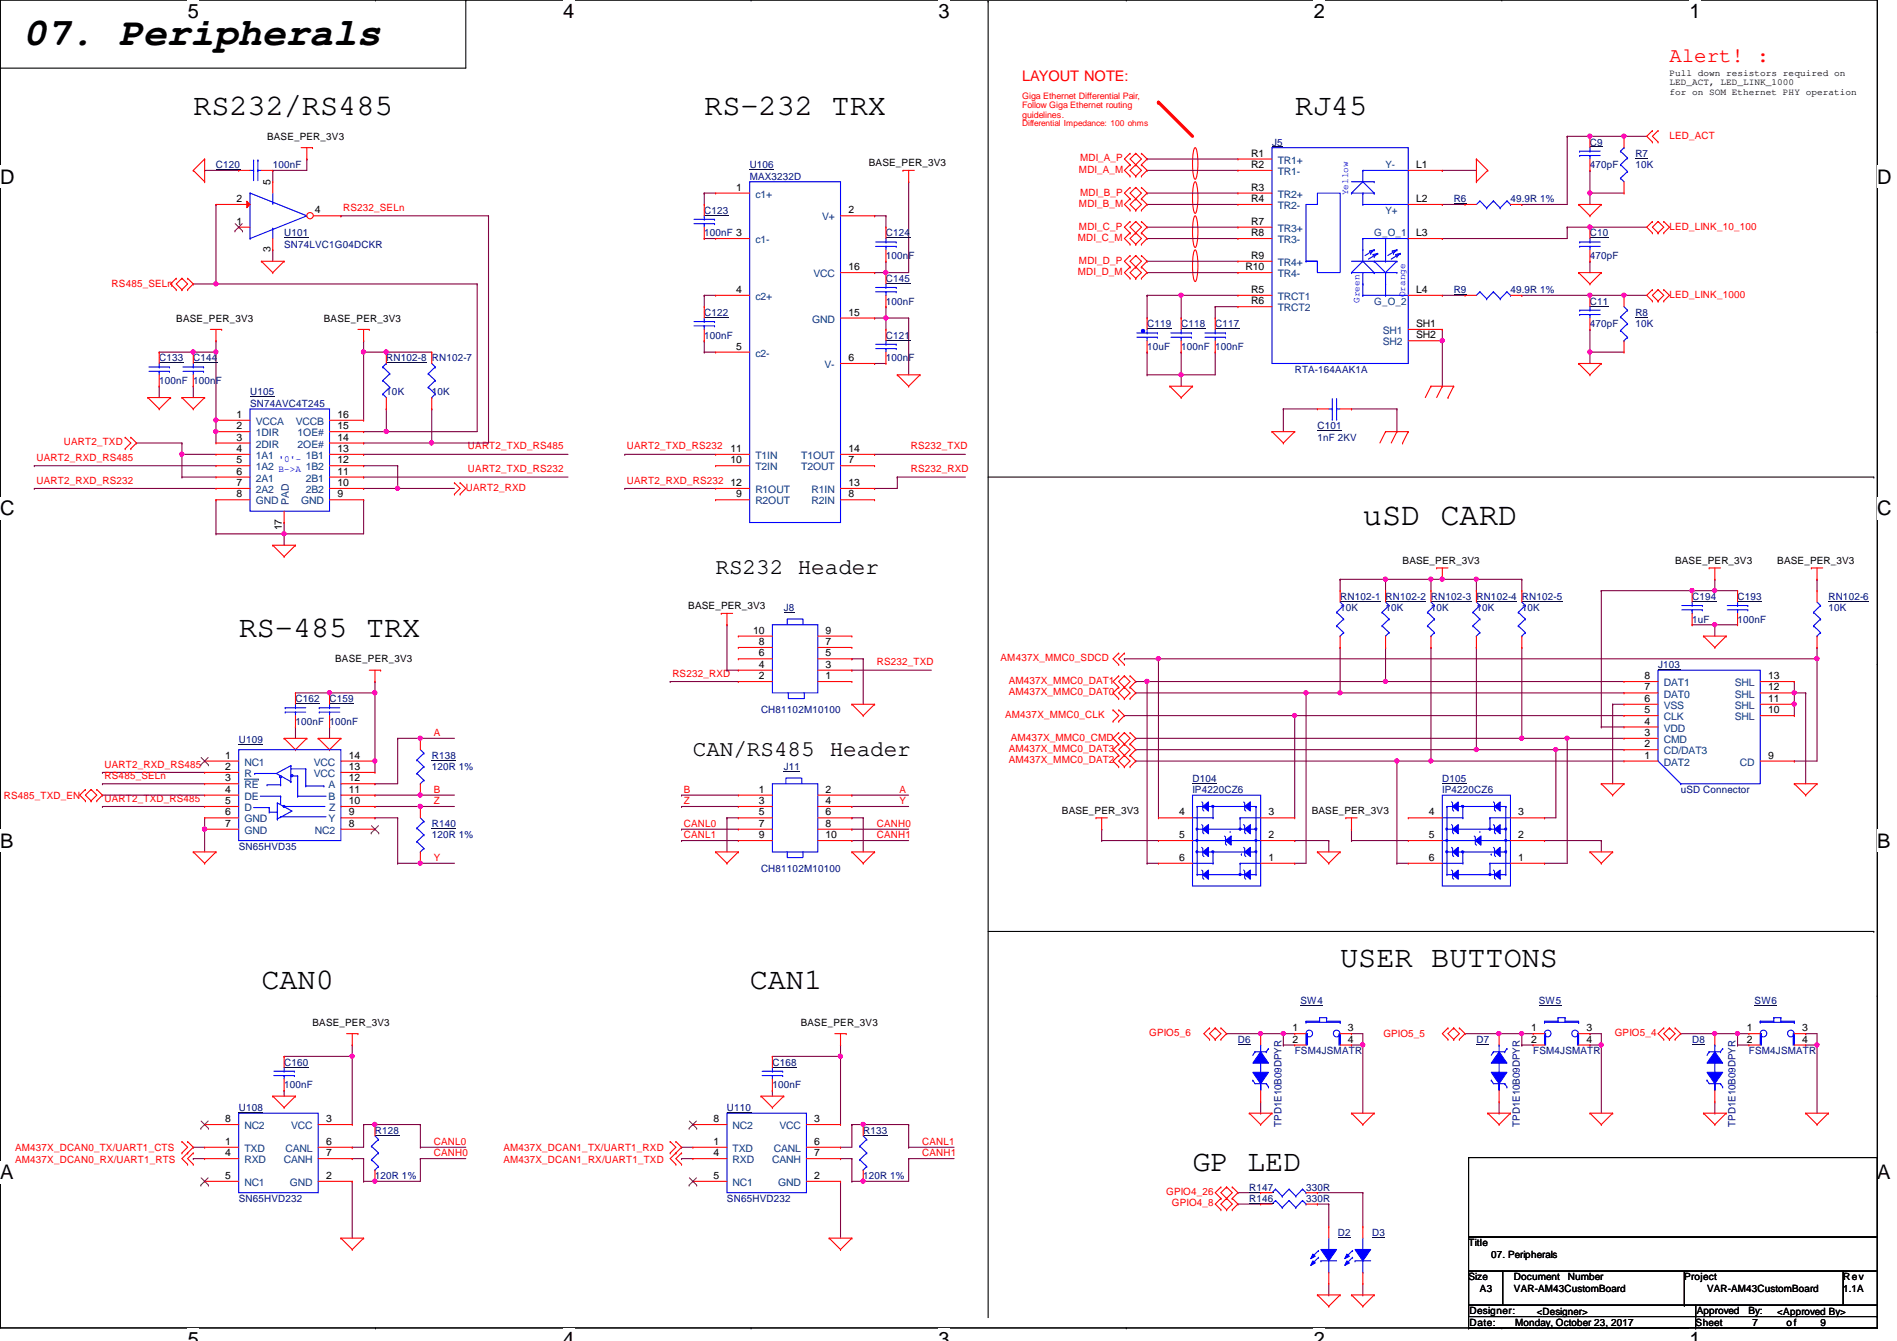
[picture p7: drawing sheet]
<svg xmlns="http://www.w3.org/2000/svg" width="297mm" height="210mm" viewBox="0 0 297 210" stroke-linecap="round" stroke-linejoin="round" font-family="sans-serif">
<defs><g id="words">
<text font-size="6.2" x="3.6" y="7">07. Peripherals</text>
<text font-size="5" x="213.4" y="82.2">uSD CARD</text>
<g font-size="4.7">
<text x="30.3" y="17.9">RS232/RS485</text>
<text x="110.3" y="17.9">RS-232 TRX</text>
<text x="202.7" y="17.9">RJ45</text>
<text x="37.4" y="99.7">RS-485 TRX</text>
<text x="40.9" y="154.9">CAN0</text>
<text x="117.4" y="154.9">CAN1</text>
<text x="209.8" y="151.3">USER BUTTONS</text>
<text x="186.7" y="183.3">GP LED</text>
</g>
<g font-size="3.6">
<text x="112.1" y="89.9">RS232 Header</text>
<text x="108.5" y="118.4">CAN/RS485 Header</text>
</g>
<text font-size="3.3" fill="#f00" x="261.4" y="9.7">Alert! :</text>
<g font-size="3.1">
<text x="29.4" y="2.8">5</text>
<text x="88.2" y="2.8">4</text>
<text x="147" y="2.8">3</text>
<text x="205.7" y="2.8">2</text>
<text x="264.5" y="2.8">1</text>
<text x="0" y="28.7">D</text>
<text x="294" y="28.7">D</text>
<text x="0" y="80.7">C</text>
<text x="294" y="80.7">C</text>
<text x="0" y="132.7">B</text>
<text x="294" y="132.7">B</text>
<text x="0" y="184.6">A</text>
<text x="294" y="184.6">A</text>
<text x="29.4" y="210.7">5</text>
<text x="88.2" y="210.7">4</text>
<text x="147" y="210.7">3</text>
<text x="205.7" y="210.7">2</text>
<text x="264.5" y="210.7">1</text>
</g>
<text font-size="2.3" fill="#f00" x="160.1" y="12.7">LAYOUT NOTE:</text>
<g font-size="1.6">
<text x="41.8" y="21.9">BASE_PER_3V3</text>
<text x="42.3" y="29" transform="rotate(-90 42.3 29)">5</text>
<text x="115.3" y="29.8">1</text>
<text x="136.1" y="26">BASE_PER_3V3</text>
<text x="195.9" y="24.5">R1</text>
<text x="195.9" y="26.3">R2</text>
<text x="195.9" y="29.8">R3</text>
<text x="221.7" y="26.3">L1</text>
<text x="37" y="31.6">2</text>
<text x="37" y="35.2">1</text>
<text x="49.3" y="33.4">4</text>
<text x="132.8" y="33.4">2</text>
<text x="195.9" y="31.6">R4</text>
<text x="195.9" y="35.2">R7</text>
<text x="221.7" y="31.6">L2</text>
<text x="42.3" y="39.5" transform="rotate(-90 42.3 39.5)">3</text>
<text x="195.9" y="37">R8</text>
<text x="195.9" y="40.5">R9</text>
<text x="221.7" y="37">L3</text>
<text x="115.3" y="45.8">4</text>
<text x="132.8" y="42.3">16</text>
<text x="195" y="42.3">R10</text>
<text x="195.9" y="45.8">R5</text>
<text x="195.9" y="47.6">R6</text>
<text x="221.7" y="45.8">L4</text>
<text x="27.6" y="50.3">BASE_PER_3V3</text>
<text x="50.7" y="50.3">BASE_PER_3V3</text>
<text x="132.8" y="49.4">15</text>
<text x="221.7" y="51.2">SH1</text>
<text x="221.7" y="53">SH2</text>
<text x="115.3" y="54.7">5</text>
<text x="132.8" y="56.5">6</text>
<text x="37" y="65.4">1</text>
<text x="52.8" y="65.4">16</text>
<text x="37" y="67.2">2</text>
<text x="37" y="69">3</text>
<text x="37" y="70.7">4</text>
<text x="52.8" y="70.7">13</text>
<text x="52.8" y="69">14</text>
<text x="52.8" y="67.2">15</text>
<text x="114.4" y="70.7">11</text>
<text x="132.8" y="70.7">14</text>
<text x="37" y="72.5">5</text>
<text x="37" y="74.3">6</text>
<text x="37" y="76.1">7</text>
<text x="37" y="77.9">8</text>
<text x="52.8" y="77.9">9</text>
<text x="52.8" y="76.1">10</text>
<text x="52.8" y="74.3">11</text>
<text x="52.8" y="72.5">12</text>
<text x="114.4" y="76.1">12</text>
<text x="114.4" y="72.5">10</text>
<text x="115.3" y="77.9">9</text>
<text x="132.8" y="76.1">13</text>
<text x="132.8" y="77.9">8</text>
<text x="132.8" y="72.5">7</text>
<text x="44.1" y="83" transform="rotate(-90 44.1 83)">17</text>
<text x="219.6" y="88.2">BASE_PER_3V3</text>
<text x="262.3" y="88.2">BASE_PER_3V3</text>
<text x="278.3" y="88.2">BASE_PER_3V3</text>
<text x="107.8" y="95.3">BASE_PER_3V3</text>
<text x="117.9" y="99.2">10</text>
<text x="118.8" y="101">8</text>
<text x="129.3" y="99.2">9</text>
<text x="129.3" y="101">7</text>
<text x="52.5" y="103.7">BASE_PER_3V3</text>
<text x="118.8" y="102.7">6</text>
<text x="118.8" y="104.5">4</text>
<text x="118.8" y="106.3">2</text>
<text x="129.3" y="102.7">5</text>
<text x="129.3" y="104.5">3</text>
<text x="129.3" y="106.3">1</text>
<text x="257.5" y="106.3">8</text>
<text x="276.9" y="106.3">13</text>
<text x="257.5" y="113.4">4</text>
<text x="257.5" y="111.6">5</text>
<text x="257.5" y="109.9">6</text>
<text x="257.5" y="108.1">7</text>
<text x="276.9" y="111.6">10</text>
<text x="276.9" y="109.9">11</text>
<text x="276.9" y="108.1">12</text>
<text x="35.3" y="118.7">1</text>
<text x="54.6" y="118.7">14</text>
<text x="257.5" y="117">2</text>
<text x="257.5" y="115.2">3</text>
<text x="257.5" y="118.7">1</text>
<text x="276.9" y="118.7">9</text>
<text x="35.3" y="120.5">2</text>
<text x="35.3" y="122.3">3</text>
<text x="35.3" y="124.1">4</text>
<text x="35.3" y="125.9">5</text>
<text x="54.6" y="125.9">10</text>
<text x="54.6" y="124.1">11</text>
<text x="54.6" y="122.3">12</text>
<text x="54.6" y="120.5">13</text>
<text x="118.8" y="125.9">3</text>
<text x="118.8" y="124.1">1</text>
<text x="129.3" y="125.9">4</text>
<text x="129.3" y="124.1">2</text>
<text x="35.3" y="127.6">6</text>
<text x="35.3" y="129.4">7</text>
<text x="54.6" y="127.6">9</text>
<text x="54.6" y="129.4">8</text>
<text x="118.8" y="131.2">9</text>
<text x="118.8" y="129.4">7</text>
<text x="118.8" y="127.6">5</text>
<text x="129.3" y="131.2">10</text>
<text x="129.3" y="129.4">8</text>
<text x="129.3" y="127.6">6</text>
<text x="166.3" y="127.3">BASE_PER_3V3</text>
<text x="184.6" y="127.6">4</text>
<text x="184.6" y="131.2">5</text>
<text x="198.6" y="131.2">2</text>
<text x="198.6" y="127.6">3</text>
<text x="205.4" y="127.3">BASE_PER_3V3</text>
<text x="223.7" y="127.6">4</text>
<text x="223.7" y="131.2">5</text>
<text x="237.7" y="131.2">2</text>
<text x="237.7" y="127.6">3</text>
<text x="184.6" y="134.7">6</text>
<text x="198.6" y="134.7">1</text>
<text x="223.7" y="134.7">6</text>
<text x="237.7" y="134.7">1</text>
<text x="48.9" y="160.6">BASE_PER_3V3</text>
<text x="125.4" y="160.6">BASE_PER_3V3</text>
<text x="202.4" y="161.4">1</text>
<text x="211.1" y="161.4">3</text>
<text x="239.7" y="161.4">1</text>
<text x="248.4" y="161.4">3</text>
<text x="273.5" y="161.4">1</text>
<text x="282.2" y="161.4">3</text>
<text x="202.4" y="163.2">2</text>
<text x="211.1" y="163.2">4</text>
<text x="239.7" y="163.2">2</text>
<text x="248.4" y="163.2">4</text>
<text x="273.5" y="163.2">2</text>
<text x="282.2" y="163.2">4</text>
<text x="35.3" y="179.2">1</text>
<text x="35.3" y="175.6">8</text>
<text x="51.1" y="175.6">3</text>
<text x="51.1" y="179.2">6</text>
<text x="111.7" y="179.2">1</text>
<text x="111.7" y="175.6">8</text>
<text x="127.5" y="175.6">3</text>
<text x="127.5" y="179.2">6</text>
<text x="35.3" y="181">4</text>
<text x="35.3" y="184.5">5</text>
<text x="51.1" y="184.5">2</text>
<text x="51.1" y="181">7</text>
<text x="111.7" y="181">4</text>
<text x="111.7" y="184.5">5</text>
<text x="127.5" y="184.5">2</text>
<text x="127.5" y="181">7</text>
<text x="230" y="195.1">Title</text>
<text x="233.5" y="196.8">07. Peripherals</text>
<text x="230" y="200.4">Size</text>
<text x="231.7" y="202.2">A3</text>
<text x="237.1" y="202.2">VAR-AM43CustomBoard</text>
<text x="237.1" y="200.4">Document</text>
<text x="245.5" y="200.4">Number</text>
<text x="263.7" y="200.4">Project</text>
<text x="267.3" y="202.2">VAR-AM43CustomBoard</text>
<text x="288.6" y="202.2">1.1A</text>
<text x="288.6" y="200.4">Rev</text>
<text x="230.1" y="205.7">Designer:</text>
<text x="230.1" y="207.5">Date:</text>
<text x="237.2" y="207.5">Monday, October 23, 2017</text>
<text x="240.6" y="205.9">&lt;Designer&gt;</text>
<text x="265.5" y="207.5">Sheet</text>
<text x="265.7" y="205.7">Approved</text>
<text x="273.8" y="205.7">By:</text>
<text x="274.4" y="207.5">7</text>
<text x="278.3" y="205.9">&lt;Approved By&gt;</text>
<text x="279.7" y="207.5">o f</text>
<text x="285.1" y="207.5">9</text>
</g>
<g font-size="1.6" fill="#000080">
<text x="199.2" y="22.8">J5</text>
<text x="249" y="22.8">C9</text>
<text x="33.8" y="26.3">C120</text>
<text x="42.7" y="26.3">100nF</text>
<text x="117.4" y="26.3">U106</text>
<text x="117.4" y="28.1">MAX3232D</text>
<text x="249" y="26.3">470pF</text>
<text x="256.1" y="24.6">R7</text>
<text x="256.1" y="26.3">10K</text>
<text x="110.3" y="33.4">C123</text>
<text x="227.6" y="31.7">R6</text>
<text x="236.5" y="31.7">49.9R 1%</text>
<text x="44.5" y="37">U101</text>
<text x="44.5" y="38.8">SN74LVC1G04DCKR</text>
<text x="110.3" y="37">100nF 3</text>
<text x="138.7" y="37">C124</text>
<text x="138.7" y="40.6">100nF</text>
<text x="249" y="37">C10</text>
<text x="249" y="40.6">470pF</text>
<text x="138.7" y="44.1">C145</text>
<text x="138.7" y="47.7">100nF</text>
<text x="227.6" y="45.9">R9</text>
<text x="236.5" y="45.9">49.9R 1%</text>
<text x="249" y="47.7">C11</text>
<text x="110.3" y="49.4">C122</text>
<text x="110.3" y="53">100nF</text>
<text x="138.7" y="53">C121</text>
<text x="179.6" y="51.2">C119</text>
<text x="185" y="51.2">C118</text>
<text x="190.3" y="51.2">C117</text>
<text x="249" y="51.2">470pF</text>
<text x="256.1" y="49.4">R8</text>
<text x="256.1" y="51.2">10K</text>
<text x="24.9" y="56.6">C133</text>
<text x="30.3" y="56.6">C144</text>
<text x="60.5" y="56.6">RN102-8 RN102-7</text>
<text x="138.7" y="56.6">100nF</text>
<text x="179.6" y="54.8">10uF</text>
<text x="185" y="54.8">100nF 100nF</text>
<text x="202.7" y="58.3">RTA-164AAK1A</text>
<text x="24.9" y="60.1">100nF 100nF</text>
<text x="39.2" y="61.9">U105</text>
<text x="39.2" y="63.7">SN74AVC4T245</text>
<text x="60.5" y="61.9">10K</text>
<text x="67.6" y="61.9">10K</text>
<text x="206.3" y="67.2">C101</text>
<text x="206.3" y="69">1nF 2KV</text>
<text x="122.7" y="95.7">J8</text>
<text x="209.8" y="93.9">RN102-1 RN102-2 RN102-3 RN102-4 RN102-5</text>
<text x="209.8" y="95.7">10K</text>
<text x="217" y="95.7">10K</text>
<text x="224.1" y="95.7">10K</text>
<text x="231.2" y="95.7">10K</text>
<text x="238.3" y="95.7">10K</text>
<text x="265" y="93.9">C194</text>
<text x="272.1" y="93.9">C193</text>
<text x="286.3" y="93.9">RN102-6</text>
<text x="286.3" y="95.7">10K</text>
<text x="265" y="97.5">1uF</text>
<text x="272.1" y="97.5">100nF</text>
<text x="259.6" y="104.6">J103</text>
<text x="46.3" y="109.9">C162</text>
<text x="46.3" y="113.5">100nF 100nF</text>
<text x="51.6" y="109.9">C159</text>
<text x="119.2" y="111.7">CH81102M10100</text>
<text x="37.4" y="116.3">U109</text>
<text x="67.6" y="118.8">R138</text>
<text x="67.6" y="120.6">120R 1%</text>
<text x="122.7" y="120.6">J11</text>
<text x="186.7" y="122.3">D104</text>
<text x="186.7" y="124.1">IP4220CZ6</text>
<text x="225.8" y="122.3">D105</text>
<text x="225.8" y="124.1">IP4220CZ6</text>
<text x="263.2" y="124.1">uSD Connector</text>
<text x="67.6" y="129.5">R140</text>
<text x="67.6" y="131.2">120R 1%</text>
<text x="37.4" y="133">SN65HVD35</text>
<text x="119.2" y="136.6">CH81102M10100</text>
<text x="203.6" y="157.2">SW4</text>
<text x="241" y="157.2">SW5</text>
<text x="274.7" y="157.2">SW6</text>
<text x="44.5" y="166.8">C160</text>
<text x="120.9" y="166.8">C168</text>
<text x="193.8" y="163.2">D6</text>
<text x="202.7" y="165">FSM4JSMATR</text>
<text x="231.2" y="163.2">D7</text>
<text x="240.1" y="165">FSM4JSMATR</text>
<text x="265" y="163.2">D8</text>
<text x="273.9" y="165">FSM4JSMATR</text>
<text x="37.4" y="173.9">U108</text>
<text x="44.5" y="170.3">100nF</text>
<text x="113.8" y="173.9">U110</text>
<text x="120.9" y="170.3">100nF</text>
<text x="58.7" y="177.5">R128</text>
<text x="135.2" y="177.5">R133</text>
<text x="200.7" y="176.4" transform="rotate(-90 200.7 176.4)">TPD1E10B09DPYR</text>
<text x="238" y="176.4" transform="rotate(-90 238 176.4)">TPD1E10B09DPYR</text>
<text x="271.8" y="176.4" transform="rotate(-90 271.8 176.4)">TPD1E10B09DPYR</text>
<text x="58.7" y="184.6">120R 1%</text>
<text x="135.2" y="184.6">120R 1%</text>
<text x="37.4" y="188.1">SN65HVD232</text>
<text x="113.8" y="188.1">SN65HVD232</text>
<text x="195.6" y="188.1">R146</text>
<text x="195.6" y="186.4">R147</text>
<text x="204.5" y="188.1">330R</text>
<text x="204.5" y="186.4">330R</text>
<text x="209.5" y="193.5">D2</text>
<text x="214.8" y="193.5">D3</text>
</g>
<g font-size="1.6" fill="#f00">
<text x="261.4" y="21.7">LED_ACT</text>
<text x="168.9" y="27.1">MDI_A_M</text>
<text x="169.1" y="25.3">MDI_A_P</text>
<text x="53.7" y="33">RS232_SELn</text>
<text x="168.9" y="32.4">MDI_B_M</text>
<text x="168.9" y="35.9">MDI_C_P</text>
<text x="169.1" y="30.6">MDI_B_P</text>
<text x="261.4" y="35.9">LED_LINK_10_100</text>
<text x="168.8" y="37.7">MDI_C_M</text>
<text x="168.9" y="41.3">MDI_D_P</text>
<text x="17.5" y="45">RS485_SELn</text>
<text x="168.8" y="43.1">MDI_D_M</text>
<text x="261.4" y="46.6">LED_LINK_1000</text>
<text x="10" y="69.7">UART2_TXD</text>
<text x="73.3" y="70.4">UART2_TXD_RS485</text>
<text x="98.2" y="70.4">UART2_TXD_RS232</text>
<text x="142.6" y="70.4">RS232_TXD</text>
<text x="5.7" y="75.7">UART2_RXD_RS232</text>
<text x="5.7" y="72.1">UART2_RXD_RS485</text>
<text x="72.9" y="76.8">UART2_RXD</text>
<text x="73.3" y="73.9">UART2_TXD_RS232</text>
<text x="98.2" y="75.7">UART2_RXD_RS232</text>
<text x="142.6" y="73.9">RS232_RXD</text>
<text x="105.3" y="105.9">RS232_RXD</text>
<text x="137.3" y="104.1">RS232_TXD</text>
<text x="156.7" y="103.5">AM437X_MMC0_SDCD</text>
<text x="157.9" y="107.1">AM437X_MMC0_DAT1</text>
<text x="157.4" y="112.4">AM437X_MMC0_CLK</text>
<text x="157.9" y="108.8">AM437X_MMC0_DAT0</text>
<text x="67.9" y="115.2">A</text>
<text x="157.9" y="117.7">AM437X_MMC0_DAT3</text>
<text x="157.9" y="119.5">AM437X_MMC0_DAT2</text>
<text x="158.3" y="116">AM437X_MMC0_CMD</text>
<text x=".6" y="125">RS485_TXD_EN</text>
<text x="16.4" y="120.1">UART2_RXD_RS485</text>
<text x="16.4" y="125.5">UART2_TXD_RS485</text>
<text x="16.4" y="121.9">RS485_SELn</text>
<text x="67.9" y="125.9">Z</text>
<text x="67.9" y="124.1">B</text>
<text x="107.1" y="124.1">B</text>
<text x="107.1" y="125.9">Z</text>
<text x="140.8" y="124.1">A</text>
<text x="140.8" y="125.9">Y</text>
<text x="107.1" y="129.5">CANL0</text>
<text x="107.1" y="131.2">CANL1</text>
<text x="137.3" y="129.5">CANH0</text>
<text x="137.3" y="131.2">CANH1</text>
<text x="67.9" y="134.8">Y</text>
<text x="180" y="162.2">GPIO5_6</text>
<text x="216.6" y="162.3">GPIO5_5</text>
<text x="252.9" y="162.2">GPIO5_4</text>
<text x="67.9" y="179.2">CANL0</text>
<text x="144.4" y="179.2">CANL1</text>
<text x="2.4" y="180.1">AM437X_DCAN0_TX/UART1_CTS</text>
<text x="2.4" y="182.1">AM437X_DCAN0_RX/UART1_RTS</text>
<text x="67.9" y="181">CANH0</text>
<text x="78.8" y="180.1">AM437X_DCAN1_TX/UART1_RXD</text>
<text x="78.8" y="182.1">AM437X_DCAN1_RX/UART1_TXD</text>
<text x="144.4" y="181">CANH1</text>
<text x="182.6" y="187.1">GPIO4_26</text>
<text x="183.5" y="188.8">GPIO4_8</text>
</g>
<g font-size="1.6" fill="#004080">
<text x="200.1" y="25.6">TR1+</text>
<text x="200.1" y="27.4">TR1-</text>
<text x="217" y="26.3">Y-</text>
<text x="118.3" y="30.9">c1+</text>
<text x="128.7" y="34.5">V+</text>
<text x="200.1" y="30.9">TR2+</text>
<text x="200.1" y="32.7">TR2-</text>
<text x="217" y="33.4">Y+</text>
<text x="118.3" y="38.1">c1-</text>
<text x="200.1" y="36.3">TR3+</text>
<text x="200.1" y="38.1">TR3-</text>
<text x="200.1" y="41.6">TR4+</text>
<text x="215.2" y="37">G_O_1</text>
<text x="118.3" y="46.9">c2+</text>
<text x="127.4" y="43.4">VCC</text>
<text x="200.1" y="43.4">TR4-</text>
<text x="200.1" y="46.9">TRCT1</text>
<text x="215.2" y="47.7">G_O_2</text>
<text x="127.2" y="50.5">GND</text>
<text x="200.1" y="48.7">TRCT2</text>
<text x="216.5" y="52.3">SH1</text>
<text x="118.3" y="55.8">c2-</text>
<text x="129.1" y="57.6">V-</text>
<text x="216.5" y="54.1">SH2</text>
<text x="40" y="66.5">VCCA</text>
<text x="40" y="68.3">1DIR</text>
<text x="40" y="70.1">2DIR</text>
<text x="40" y="71.8">1A1</text>
<text x="46.3" y="66.5">VCCB</text>
<text x="46.6" y="70.1">2OE#</text>
<text x="46.6" y="68.3">1OE#</text>
<text x="47.9" y="71.8">1B1</text>
<text x="118.3" y="71.8">T1IN</text>
<text x="125.5" y="71.8">T1OUT</text>
<text x="40" y="73.6">1A2 B-&gt;A 1B2</text>
<text x="40" y="75.4">2A1</text>
<text x="40" y="77.2">2A2</text>
<text x="47.9" y="77.2">2B2</text>
<text x="47.9" y="75.4">2B1</text>
<text x="118.3" y="77.2">R1OUT</text>
<text x="118.3" y="73.6">T2IN</text>
<text x="125.5" y="73.6">T2OUT</text>
<text x="127.1" y="77.2">R1IN</text>
<text x="40" y="79">GND</text>
<text x="45.3" y="79.1" transform="rotate(-90 45.3 79.1)">PAD</text>
<text x="47.2" y="79">GND</text>
<text x="118.3" y="79">R2OUT</text>
<text x="127.1" y="79">R2IN</text>
<text x="260.5" y="107.4">DAT1</text>
<text x="271.6" y="107.4">SHL</text>
<text x="260.5" y="112.7">CLK</text>
<text x="260.5" y="111">VSS</text>
<text x="260.5" y="109.2">DAT0</text>
<text x="271.6" y="112.7">SHL</text>
<text x="271.6" y="111">SHL</text>
<text x="271.6" y="109.2">SHL</text>
<text x="38.3" y="119.8">NC1</text>
<text x="49.1" y="119.8">VCC</text>
<text x="260.5" y="118.1">CD/DAT3</text>
<text x="260.5" y="116.3">CMD</text>
<text x="260.5" y="114.5">VDD</text>
<text x="260.5" y="119.8">DAT2</text>
<text x="272.5" y="119.8">CD</text>
<text x="38.3" y="121.6">R</text>
<text x="38.3" y="123.4">RE</text>
<text x="38.3" y="125.2">DE</text>
<text x="49.1" y="121.6">VCC</text>
<text x="51.4" y="125.2">B</text>
<text x="51.4" y="123.4">A</text>
<text x="38.3" y="127">D</text>
<text x="38.3" y="128.7">GND</text>
<text x="38.3" y="130.5">GND</text>
<text x="49.3" y="130.5">NC2</text>
<text x="51.4" y="128.7">Y</text>
<text x="51.5" y="127">Z</text>
<text x="38.3" y="176.7">NC2</text>
<text x="45.6" y="176.7">VCC</text>
<text x="114.7" y="176.7">NC2</text>
<text x="122" y="176.7">VCC</text>
<text x="38.3" y="180.3">TXD</text>
<text x="38.3" y="182.1">RXD</text>
<text x="38.3" y="185.6">NC1</text>
<text x="44.4" y="182.1">CANH</text>
<text x="44.7" y="180.3">CANL</text>
<text x="45.4" y="185.6">GND</text>
<text x="114.7" y="180.3">TXD</text>
<text x="114.7" y="182.1">RXD</text>
<text x="114.7" y="185.6">NC1</text>
<text x="120.9" y="182.1">CANH</text>
<text x="121.2" y="180.3">CANL</text>
<text x="121.8" y="185.6">GND</text>
</g>
<g font-size="1.5">
<text x="261.4" y="11.9">Pull down resistors required on</text>
<text x="261.4" y="13.4">LED_ACT, LED_LINK_1000</text>
<text x="261.4" y="14.9">for on SOM Ethernet PHY operation</text>
</g>
<g font-size="1.5" fill="#00f">
<text x="211.1" y="30.6" transform="rotate(-90 211.1 30.6)">Yellow</text>
<text x="212.9" y="47.5" transform="rotate(-90 212.9 47.5)">Green</text>
<text x="220" y="46.6" transform="rotate(-90 220 46.6)">Orange</text>
<text x="43.6" y="72.3">'0'-</text>
</g>
<g font-size="1.4" fill="#f00">
<text x="160.1" y="15.5">Giga Ethernet Differential Pair,</text>
<text x="160.1" y="17">Follow Giga Ethernet routing</text>
<text x="160.1" y="18.4">guidelines.</text>
</g>
<text font-size="1.3" fill="#f00" x="160.1" y="19.7">Differential Impedance: 100 ohms</text>
</g></defs>
<path d="M0 0h294v207.9h-294z" fill="none" stroke="#000" stroke-width=".17"/>
<g fill="#fff">
<path d="M29.4 0h1.8v3.5h-1.8z"/>
<path d="M29.4 207.9h1.8v2h-1.8z"/>
</g>
<path d="M58.8 0h.1M58.8 207.9h.1" fill="none" stroke="#000" stroke-width=".17"/>
<g fill="#fff">
<path d="M88.2 0h1.7v3.5h-1.7z"/>
<path d="M88.2 207.9h1.7v2h-1.7z"/>
</g>
<path d="M117.6 0h.1M117.6 207.9h.1" fill="none" stroke="#000" stroke-width=".17"/>
<g fill="#fff">
<path d="M147 0h1.7v3.5h-1.7z"/>
<path d="M147 207.9h1.7v2h-1.7z"/>
</g>
<path d="M176.4 0h.1M176.4 207.9h.1" fill="none" stroke="#000" stroke-width=".17"/>
<g fill="#fff">
<path d="M205.7 0h1.8v3.5h-1.8z"/>
<path d="M205.7 207.9h1.8v2h-1.8z"/>
</g>
<path d="M235.2 0h.1M235.2 207.9h.1" fill="none" stroke="#000" stroke-width=".17"/>
<g fill="#fff">
<path d="M264.5 0h1.8v3.5h-1.8z"/>
<path d="M264.5 207.9h1.8v2h-1.8z"/>
<path d="M0 26h2.3v3.4h-2.3z"/>
<path d="M294 26h2.2v3.4h-2.2z"/>
<path d="M0 77.9h2.3v3.5h-2.3z"/>
<path d="M294 77.9h2.2v3.5h-2.2z"/>
</g>
<path d="M0 51.9h.1M294 51.9h.1" fill="none" stroke="#000" stroke-width=".17"/>
<g fill="#fff">
<path d="M0 129.9h2.1v3.4h-2.1z"/>
<path d="M294 129.9h2v3.4h-2z"/>
</g>
<path d="M0 103.9h.1M294 103.9h.1" fill="none" stroke="#000" stroke-width=".17"/>
<path d="M0 103.9h.1M294 103.9h.1" fill="none" stroke="#000" stroke-width=".16"/>
<g fill="#fff">
<path d="M0 181.8h2.1v3.5h-2.1z"/>
<path d="M294 181.8h2v3.5h-2z"/>
</g>
<path d="M0 155.9h.1M294 155.9h.1" fill="none" stroke="#000" stroke-width=".17"/>
<path d="M187 23.2l.2-.1a5.6 5.6 0 0 1 .4 3.2 2.74 2.74 0 0 1-.4 1.8 2.44 2.44 0 0 1-.5-1.8l.1-2.2zM187 28.6l.2-.2a5.6 5.6 0 0 1 .4 3.3 2.74 2.74 0 0 1-.4 1.7 2.44 2.44 0 0 1-.5-1.7l.1-2.2zM187 33.9l.2-.1a5.6 5.6 0 0 1 .4 3.2 2.74 2.74 0 0 1-.4 1.7 2.44 2.44 0 0 1-.5-1.7l.1-2.2zM187 39.2l.2-.1a5.6 5.6 0 0 1 .4 3.3 2.74 2.74 0 0 1-.4 1.7 2.44 2.44 0 0 1-.5-1.7l.1-2.3z" fill="none" stroke="#f00" stroke-width=".17"/>
<path d="M181.4 16l5.3 5.3" fill="none" stroke="#f00" stroke-width=".51"/>
<circle cx="181.4" cy="16" r=".25" fill="#f00"/>
<path d="M0 10.7h.1M72.9 0h.1M72.9 0v10.7h-72.9M154.7 .2h.1M154.7 .2v206M154.7 74.7h138.7M293.4 74.7h.1M154.7 145.8h138.7M293.4 145.8h.1" fill="none" stroke="#000" stroke-width=".17"/>
<path d="M24.9 55.1h.1M24.9 55.1h5.4" fill="none" stroke="#800040" stroke-width=".17"/>
<circle cx="30.2" cy="55.1" r=".32" fill="#f0f"/>
<circle cx="30.2" cy="55.1" r=".32" fill="none" stroke="#f0f" stroke-width=".17"/>
<path d="M33.8 78.2h.1M33.8 78.2v5.4M56.9 67.6h.1M56.9 78.2h.1M56.9 67.6h3.6M56.9 78.2v5.4h-23.1M33.8 83.6h.1M44.5 83.6h.1" fill="none" stroke="#800040" stroke-width=".17"/>
<circle cx="44.5" cy="83.5" r=".32" fill="#f0f"/>
<circle cx="44.5" cy="83.5" r=".32" fill="none" stroke="#f0f" stroke-width=".17"/>
<path d="M142.3 28.4h.1M142.3 28.4v14.3h-3.6M138.7 40.9h.1M138.7 42.7h.1M138.7 40.9v1.8" fill="none" stroke="#800040" stroke-width=".17"/>
<circle cx="138.7" cy="42.6" r=".32" fill="#f0f"/>
<circle cx="138.7" cy="42.6" r=".32" fill="none" stroke="#f0f" stroke-width=".17"/>
<path d="M110.3 53.3h.1M110.3 53.3v1.8M136.9 56.9h.1M136.9 49.8h.1M136.9 49.8h5.4M136.9 56.9h1.8M138.7 49.8h.1M138.7 48h.1M138.7 48v3.6" fill="none" stroke="#800040" stroke-width=".17"/>
<circle cx="138.7" cy="49.8" r=".32" fill="#f0f"/>
<circle cx="138.7" cy="49.8" r=".32" fill="none" stroke="#f0f" stroke-width=".17"/>
<g fill="none" stroke="#800040" stroke-width=".17">
<path d="M110.3 37.3h.1M110.3 30.2h.1M110.3 37.3h1.8M110.3 30.2v1.8M110.3 30.2h1.8M136.9 33.8h.1M136.9 33.8h1.8M138.7 33.8h.1M138.7 33.8v1.8M30.3 55.1h.1M30.3 55.1h3.5M110.3 55.1h.1"/>
<path d="M110.3 46.2h.1M110.3 46.2v1.8M110.3 55.1h1.8M110.3 46.2h1.8M136.9 42.7h.1M136.9 42.7h1.8M142.3 49.8h.1M142.3 49.8v8.9M24.9 60.5h.1M24.9 60.5v1.7M30.3 60.5h.1M30.3 60.5v1.7"/>
<path d="M136.9 76.5h.1M136.9 71.1h.1M136.9 76.5h3.6M136.9 71.1h14.3M268.5 90.7h.1M268.5 90.7v1.8M284.5 90.7h.1M284.5 90.7v1.8M218.7 135.1h.1M218.7 135.1h1.8M241.8 135.1h.1M241.8 135.1h3.6"/>
</g>
<circle cx="268.5" cy="92.4" r=".32" fill="#f0f"/>
<circle cx="268.5" cy="92.4" r=".32" fill="none" stroke="#f0f" stroke-width=".17"/>
<path d="M268.5 92.5h.1M268.5 92.5h3.6M209.8 101.3h.1M209.8 101.3v7.2" fill="none" stroke="#800040" stroke-width=".17"/>
<circle cx="209.8" cy="108.4" r=".32" fill="#f0f"/>
<circle cx="209.8" cy="108.4" r=".32" fill="none" stroke="#f0f" stroke-width=".17"/>
<path d="M209.8 108.5h.1M209.8 108.5h44.5M217 101.3h.1M217 101.3v5.4" fill="none" stroke="#800040" stroke-width=".17"/>
<circle cx="216.9" cy="106.7" r=".32" fill="#f0f"/>
<circle cx="216.9" cy="106.7" r=".32" fill="none" stroke="#f0f" stroke-width=".17"/>
<path d="M217 106.7h.1M217 106.7h37.3M224.1 101.3h.1M224.1 101.3v17.8" fill="none" stroke="#800040" stroke-width=".17"/>
<circle cx="224" cy="119.1" r=".32" fill="#f0f"/>
<circle cx="224" cy="119.1" r=".32" fill="none" stroke="#f0f" stroke-width=".17"/>
<path d="M224.1 119.1h.1M224.1 119.1h30.2M231.2 101.3h.1M231.2 101.3v16" fill="none" stroke="#800040" stroke-width=".17"/>
<circle cx="231.2" cy="117.3" r=".32" fill="#f0f"/>
<circle cx="231.2" cy="117.3" r=".32" fill="none" stroke="#f0f" stroke-width=".17"/>
<path d="M231.2 117.3h.1M231.2 117.3h12.4" fill="none" stroke="#800040" stroke-width=".17"/>
<circle cx="243.6" cy="117.3" r=".32" fill="#f0f"/>
<circle cx="243.6" cy="117.3" r=".32" fill="none" stroke="#f0f" stroke-width=".17"/>
<path d="M238.3 101.3h.1M238.3 101.3v14.3" fill="none" stroke="#800040" stroke-width=".17"/>
<circle cx="238.3" cy="115.5" r=".32" fill="#f0f"/>
<circle cx="238.3" cy="115.5" r=".32" fill="none" stroke="#f0f" stroke-width=".17"/>
<path d="M209.8 90.7h.1M209.8 90.7v1.8M209.8 90.7h7.2M231.2 90.7h.1M231.2 90.7v1.8M238.3 90.7h.1M238.3 90.7v1.8M238.3 115.6h.1M238.3 115.6h7.1" fill="none" stroke="#800040" stroke-width=".17"/>
<circle cx="231.2" cy="90.7" r=".32" fill="#f0f"/>
<circle cx="231.2" cy="90.7" r=".32" fill="none" stroke="#f0f" stroke-width=".17"/>
<path d="M217 90.7h.1M217 90.7h7.1M217 90.7v1.8M225.8 90.7h.1M225.8 90.7h12.5M231.2 90.7h.1" fill="none" stroke="#800040" stroke-width=".17"/>
<circle cx="224" cy="90.7" r=".32" fill="#f0f"/>
<circle cx="224" cy="90.7" r=".32" fill="none" stroke="#f0f" stroke-width=".17"/>
<circle cx="216.9" cy="90.7" r=".32" fill="#f0f"/>
<circle cx="216.9" cy="90.7" r=".32" fill="none" stroke="#f0f" stroke-width=".17"/>
<path d="M250.7 92.5h.1M250.7 92.5h14.3M176.1 103.1h.1M176.1 103.1h5.3M177.8 115.6h.1M177.8 115.6h60.5M281 119.1h.1M281 119.1h3.5M282.7 108.5h.1M282.7 108.5v14.2" fill="none" stroke="#800040" stroke-width=".17"/>
<circle cx="264.9" cy="92.4" r=".32" fill="#f0f"/>
<circle cx="264.9" cy="92.4" r=".32" fill="none" stroke="#f0f" stroke-width=".17"/>
<g fill="none" stroke="#800040" stroke-width=".17">
<path d="M268.5 97.8h.1M268.5 97.8h3.6M268.5 97.8v1.8M176.1 112h.1M176.1 112h26.6M177.8 106.7h.1M177.8 108.5h.1M177.8 119.1h.1M177.8 117.3h.1M177.8 106.7h1.8M177.8 108.5h26.7M177.8 119.1h40.9"/>
<path d="M177.8 117.3h53.4M250.7 113.8h.1M250.7 113.8h3.6M252.5 110.2h.1M252.5 110.2v12.5M252.5 110.2h1.8M284.5 101.3h.1M284.5 101.3v1.8"/>
</g>
<circle cx="268.5" cy="97.8" r=".32" fill="#f0f"/>
<circle cx="268.5" cy="97.8" r=".32" fill="none" stroke="#f0f" stroke-width=".17"/>
<path d="M265 97.8h.1M265 97.8h3.5M181.4 103.1h.1M181.4 103.1v24.9" fill="none" stroke="#800040" stroke-width=".17"/>
<circle cx="181.4" cy="103.1" r=".32" fill="#f0f"/>
<circle cx="181.4" cy="103.1" r=".32" fill="none" stroke="#f0f" stroke-width=".17"/>
<path d="M179.6 106.7h.1M179.6 106.7v28.4M181.4 103.1h.1M181.4 103.1h103.1" fill="none" stroke="#800040" stroke-width=".17"/>
<circle cx="179.6" cy="106.7" r=".32" fill="#f0f"/>
<circle cx="179.6" cy="106.7" r=".32" fill="none" stroke="#f0f" stroke-width=".17"/>
<path d="M179.6 106.7h.1M179.6 106.7h37.4M204.5 108.5h.1M204.5 108.5v26.6" fill="none" stroke="#800040" stroke-width=".17"/>
<circle cx="204.5" cy="108.4" r=".32" fill="#f0f"/>
<circle cx="204.5" cy="108.4" r=".32" fill="none" stroke="#f0f" stroke-width=".17"/>
<path d="M202.7 112h.1M202.7 112v16M202.7 112h51.6M204.5 108.5h.1M204.5 108.5h5.3" fill="none" stroke="#800040" stroke-width=".17"/>
<circle cx="202.7" cy="112" r=".32" fill="#f0f"/>
<circle cx="202.7" cy="112" r=".32" fill="none" stroke="#f0f" stroke-width=".17"/>
<path d="M245.4 115.6h.1M245.4 115.6v19.5" fill="none" stroke="#800040" stroke-width=".17"/>
<circle cx="245.4" cy="115.5" r=".32" fill="#f0f"/>
<circle cx="245.4" cy="115.5" r=".32" fill="none" stroke="#f0f" stroke-width=".17"/>
<path d="M218.7 119.1h.1M218.7 119.1v16M218.7 119.1h5.4M243.6 117.3h.1M243.6 117.3v10.7h-1.8M243.6 117.3h10.7M245.4 115.6h.1M245.4 115.6h8.9M241.8 128h.1" fill="none" stroke="#800040" stroke-width=".17"/>
<circle cx="218.7" cy="119.1" r=".32" fill="#f0f"/>
<circle cx="218.7" cy="119.1" r=".32" fill="none" stroke="#f0f" stroke-width=".17"/>
<path d="M281 106.7h.1M281 106.7v1.8" fill="none" stroke="#800040" stroke-width=".17"/>
<circle cx="280.9" cy="108.4" r=".32" fill="#f0f"/>
<circle cx="280.9" cy="108.4" r=".32" fill="none" stroke="#f0f" stroke-width=".17"/>
<path d="M281 108.5h.1M281 108.5v1.7" fill="none" stroke="#800040" stroke-width=".17"/>
<circle cx="280.9" cy="110.2" r=".32" fill="#f0f"/>
<circle cx="280.9" cy="110.2" r=".32" fill="none" stroke="#f0f" stroke-width=".17"/>
<path d="M281 108.5h.1M281 108.5h1.7M284.5 103.1h.1M284.5 103.1v16M211.6 129.8h.1M211.6 131.6h.1M211.6 129.8v1.8M211.6 131.6h8.9" fill="none" stroke="#800040" stroke-width=".17"/>
<circle cx="284.5" cy="103.1" r=".32" fill="#f0f"/>
<circle cx="284.5" cy="103.1" r=".32" fill="none" stroke="#f0f" stroke-width=".17"/>
<g fill="none" stroke="#800040" stroke-width=".17">
<path d="M32 26.7h.1M32 26.7h5.4M33.8 32h.1M33.8 32v12.4M42.7 39.1h.1M42.7 39.1v1.8M48 24.9h.1M48 24.9v1.8M33.8 55.1h.1M33.8 55.1v10.7M250.7 92.5h.1M250.7 92.5v21.3"/>
<path d="M281 110.2h.1M281 110.2v1.8M172.5 129.8h.1M172.5 131.6h.1M172.5 131.6h8.9M172.5 129.8v1.8M179.6 135.1h.1M179.6 135.1h1.8M202.7 131.6h.1M202.7 135.1h.1M202.7 135.1h1.8M202.7 131.6h5.4"/>
<path d="M208.1 131.6h.1M208.1 131.6v1.7M241.8 131.6h.1M241.8 131.6h8.9M250.7 131.6h.1M250.7 131.6v1.7"/>
</g>
<circle cx="33.8" cy="65.8" r=".32" fill="#f0f"/>
<circle cx="33.8" cy="65.8" r=".32" fill="none" stroke="#f0f" stroke-width=".17"/>
<circle cx="33.8" cy="55.1" r=".32" fill="#f0f"/>
<circle cx="33.8" cy="55.1" r=".32" fill="none" stroke="#f0f" stroke-width=".17"/>
<g fill="none" stroke="#800040" stroke-width=".17">
<path d="M42.7 26.7h.1M42.7 26.7v1.7M42.7 26.7h5.3M53.4 33.8h.1M53.4 33.8h23.1M33.8 53.3h.1M33.8 53.3v1.8M56.9 53.3h.1M56.9 53.3v1.8M5.4 76.5h.1M5.4 76.5h28.4M21.4 69.3h.1"/>
<path d="M21.4 69.3h7.1M28.5 69.3h.1M28.5 74.7h.1M28.5 71.1h.1M28.5 69.3v1.8M28.5 74.7h5.3M28.5 71.1h5.3M56.9 76.5h.1M56.9 74.7h.1M56.9 69.3h.1M56.9 76.5h5.4M56.9 69.3h10.7"/>
<path d="M56.9 74.7h32"/>
</g>
<circle cx="28.5" cy="71.1" r=".32" fill="#f0f"/>
<circle cx="28.5" cy="71.1" r=".32" fill="none" stroke="#f0f" stroke-width=".17"/>
<path d="M56.9 72.9h.1M56.9 72.9h5.4M62.3 72.9h.1M62.3 72.9v3.6" fill="none" stroke="#800040" stroke-width=".17"/>
<circle cx="62.2" cy="76.4" r=".32" fill="#f0f"/>
<circle cx="62.2" cy="76.4" r=".32" fill="none" stroke="#f0f" stroke-width=".17"/>
<g fill="none" stroke="#800040" stroke-width=".17">
<path d="M56.9 55.1h.1M56.9 55.1h3.6M56.9 55.1v10.7M5.4 72.9h.1M5.4 72.9h28.4M28.5 71.1h.1M28.5 71.1v3.6M56.9 71.1h.1M56.9 71.1h32M62.3 76.5h.1M62.3 76.5h8.9M97.8 71.1h.1"/>
<path d="M97.8 76.5h.1M97.8 76.5h14.3M97.8 71.1h14.3"/>
</g>
<circle cx="56.9" cy="55.1" r=".32" fill="#f0f"/>
<circle cx="56.9" cy="55.1" r=".32" fill="none" stroke="#f0f" stroke-width=".17"/>
<path d="M60.5 64h.1M60.5 64v3.6M67.6 64h.1M67.6 69.3h.1M67.6 64v5.3M67.6 69.3h8.9" fill="none" stroke="#800040" stroke-width=".17"/>
<circle cx="67.6" cy="69.3" r=".32" fill="#f0f"/>
<circle cx="67.6" cy="69.3" r=".32" fill="none" stroke="#f0f" stroke-width=".17"/>
<path d="M60.5 67.6h.1M60.5 67.6h14.2" fill="none" stroke="#800040" stroke-width=".17"/>
<circle cx="60.5" cy="67.5" r=".32" fill="#f0f"/>
<circle cx="60.5" cy="67.5" r=".32" fill="none" stroke="#f0f" stroke-width=".17"/>
<path d="M76.5 33.8h.1M76.5 33.8v35.5M74.7 44.4h.1M74.7 44.4v23.2M140.5 74.7h.1M140.5 74.7h10.7M140.5 74.7v1.8M32 128h.1M32 128v1.8" fill="none" stroke="#800040" stroke-width=".17"/>
<circle cx="32" cy="129.8" r=".32" fill="#f0f"/>
<circle cx="32" cy="129.8" r=".32" fill="none" stroke="#f0f" stroke-width=".17"/>
<path d="M58.7 106.7h.1M58.7 108.5h.1M58.7 106.7v12.4" fill="none" stroke="#800040" stroke-width=".17"/>
<circle cx="58.7" cy="119.1" r=".32" fill="#f0f"/>
<circle cx="58.7" cy="119.1" r=".32" fill="none" stroke="#f0f" stroke-width=".17"/>
<path d="M46.3 113.8h.1M46.3 108.5h.1M46.3 113.8v1.8M46.3 108.5h12.4M51.6 113.8h.1M51.6 108.5h.1M51.6 113.8v1.8" fill="none" stroke="#800040" stroke-width=".17"/>
<circle cx="58.7" cy="108.4" r=".32" fill="#f0f"/>
<circle cx="58.7" cy="108.4" r=".32" fill="none" stroke="#f0f" stroke-width=".17"/>
<circle cx="51.6" cy="108.4" r=".32" fill="#f0f"/>
<circle cx="51.6" cy="108.4" r=".32" fill="none" stroke="#f0f" stroke-width=".17"/>
<path d="M62.3 115.6h.1M62.3 115.6v7.1h-3.6M62.3 115.6h3.5M16 120.9h.1M16 126.2h.1M16 124.5h.1M16 120.9h16M16 126.2h16M16 124.5h16M58.7 122.7h.1" fill="none" stroke="#800040" stroke-width=".17"/>
<circle cx="65.8" cy="115.5" r=".32" fill="#f0f"/>
<circle cx="65.8" cy="115.5" r=".32" fill="none" stroke="#f0f" stroke-width=".17"/>
<path d="M58.7 124.5h.1M58.7 128h.1M58.7 126.2h.1M58.7 124.5h7.1M58.7 128h3.6M58.7 126.2h7.1M62.3 128h.1M62.3 135.1h.1M62.3 128v7.1M62.3 135.1h3.5" fill="none" stroke="#800040" stroke-width=".17"/>
<circle cx="65.8" cy="135.1" r=".32" fill="#f0f"/>
<circle cx="65.8" cy="135.1" r=".32" fill="none" stroke="#f0f" stroke-width=".17"/>
<path d="M65.8 115.6h.1M65.8 115.6h5.4M65.8 126.2h.1M65.8 126.2h5.4" fill="none" stroke="#800040" stroke-width=".17"/>
<circle cx="65.8" cy="126.2" r=".32" fill="#f0f"/>
<circle cx="65.8" cy="126.2" r=".32" fill="none" stroke="#f0f" stroke-width=".17"/>
<path d="M65.8 135.1h.1M65.8 124.5h.1M65.8 135.1h5.4M65.8 124.5h5.4" fill="none" stroke="#800040" stroke-width=".17"/>
<circle cx="65.8" cy="124.4" r=".32" fill="#f0f"/>
<circle cx="65.8" cy="124.4" r=".32" fill="none" stroke="#f0f" stroke-width=".17"/>
<path d="M44.5 83.6h.1M44.5 83.6v1.7M56.9 176h.1M56.9 176h1.8M65.8 179.6h.1M65.8 179.6h7.1M65.8 181.4h.1M65.8 181.4h7.1" fill="none" stroke="#800040" stroke-width=".17"/>
<circle cx="58.7" cy="176" r=".32" fill="#f0f"/>
<circle cx="58.7" cy="176" r=".32" fill="none" stroke="#f0f" stroke-width=".17"/>
<path d="M56.9 184.9h.1M56.9 184.9h1.8" fill="none" stroke="#800040" stroke-width=".17"/>
<circle cx="58.7" cy="184.9" r=".32" fill="#f0f"/>
<circle cx="58.7" cy="184.9" r=".32" fill="none" stroke="#f0f" stroke-width=".17"/>
<g fill="none" stroke="#800040" stroke-width=".17">
<path d="M30.3 179.6h.1M30.3 179.6h1.7M55.2 163.6h.1M55.2 179.6h.1M55.2 163.6v1.8M56.9 176h.1M56.9 176v3.6h-1.7M58.7 176h.1M58.7 176h7.1M65.8 176h.1M65.8 176v3.6M106.7 179.6h.1"/>
<path d="M106.7 179.6h1.8M131.6 163.6h.1M131.6 179.6h.1M131.6 163.6v1.8M133.4 176h.1M133.4 176v3.6h-1.8M133.4 176h1.8M142.3 179.6h.1M142.3 176h.1M142.3 179.6h7.1M142.3 176v3.6M30.3 181.4h.1"/>
<path d="M30.3 181.4h1.7M55.2 184.9h.1M55.2 181.4h.1M55.2 184.9v8.9M55.2 181.4h1.7M56.9 181.4h.1M56.9 181.4v3.5M58.7 184.9h.1M65.8 181.4h.1M65.8 181.4v3.5h-7.1M106.7 181.4h.1M106.7 181.4h1.8"/>
<path d="M131.6 184.9h.1M131.6 181.4h.1M131.6 181.4h1.8M131.6 184.9v8.9M133.4 184.9h.1M133.4 181.4h.1M133.4 181.4v3.5M135.2 184.9h.1M142.3 181.4h.1M142.3 181.4h7.1M142.3 181.4v3.5h-8.9"/>
</g>
<circle cx="135.1" cy="184.9" r=".32" fill="#f0f"/>
<circle cx="135.1" cy="184.9" r=".32" fill="none" stroke="#f0f" stroke-width=".17"/>
<path d="M135.2 176h.1M135.2 176h7.1" fill="none" stroke="#800040" stroke-width=".17"/>
<circle cx="135.1" cy="176" r=".32" fill="#f0f"/>
<circle cx="135.1" cy="176" r=".32" fill="none" stroke="#f0f" stroke-width=".17"/>
<path d="M33.8 44.4h.1M33.8 44.4h40.9M16 122.7h.1M16 122.7h16" fill="none" stroke="#800040" stroke-width=".17"/>
<circle cx="33.8" cy="44.4" r=".32" fill="#f0f"/>
<circle cx="33.8" cy="44.4" r=".32" fill="none" stroke="#f0f" stroke-width=".17"/>
<path d="M238.3 46.2h.1M238.3 46.2h10.7" fill="none" stroke="#800040" stroke-width=".17"/>
<circle cx="248.9" cy="46.2" r=".32" fill="#f0f"/>
<circle cx="248.9" cy="46.2" r=".32" fill="none" stroke="#f0f" stroke-width=".17"/>
<g fill="none" stroke="#800040" stroke-width=".17">
<path d="M225.8 37.3h.1M225.8 26.7h.1M225.8 32h.1M225.8 37.3h19.6M225.8 26.7h5.4M225.8 32h3.6M249 26.7h.1M249 26.7v3.5M225.8 46.2h.1M225.8 51.6h.1M225.8 46.2h3.6M225.8 51.6v1.7"/>
<path d="M201 64h.1M201 64h5.3M201 64v3.6M211.6 64h.1M211.6 64h7.1M218.7 64h.1M218.7 64v3.6"/>
</g>
<circle cx="225.8" cy="53.3" r=".32" fill="#f0f"/>
<circle cx="225.8" cy="53.3" r=".32" fill="none" stroke="#f0f" stroke-width=".17"/>
<path d="M179.6 55.1h.1M179.6 46.2h.1M179.6 55.1v3.6M179.6 46.2h5.4M190.3 55.1h.1M190.3 55.1v3.6M225.8 53.3h.1M225.8 53.3v7.2" fill="none" stroke="#800040" stroke-width=".17"/>
<circle cx="184.9" cy="46.2" r=".32" fill="#f0f"/>
<circle cx="184.9" cy="46.2" r=".32" fill="none" stroke="#f0f" stroke-width=".17"/>
<path d="M179.6 46.2h.1M179.6 58.7h.1M179.6 46.2v3.6M179.6 58.7h5.4M185 46.2h.1M185 46.2h8.8M185 46.2v3.6M190.3 48h.1M190.3 48h3.5M190.3 48v1.8" fill="none" stroke="#800040" stroke-width=".17"/>
<circle cx="184.9" cy="58.6" r=".32" fill="#f0f"/>
<circle cx="184.9" cy="58.6" r=".32" fill="none" stroke="#f0f" stroke-width=".17"/>
<g fill="none" stroke="#800040" stroke-width=".17">
<path d="M179.6 24.9h.1M179.6 26.7h.1M179.6 30.2h.1M179.6 32h.1M179.6 35.6h.1M179.6 37.3h.1M179.6 24.9h14.2M179.6 26.7h14.2M179.6 30.2h14.2M179.6 32h14.2M179.6 35.6h14.2M179.6 37.3h14.2"/>
<path d="M179.6 40.9h.1M179.6 42.7h.1M179.6 40.9h14.2M179.6 42.7h14.2M185 58.7h.1M185 55.1h.1M185 55.1v5.4M185 58.7h5.3M192.1 161.8h.1M192.1 161.8h5.3M213.4 163.6h.1M213.4 161.8v1.8"/>
<path d="M229.4 161.8h.1M229.4 161.8h5.3M263.2 161.8h.1M263.2 161.8h5.3M284.5 163.6h.1M284.5 161.8v1.8"/>
</g>
<circle cx="268.5" cy="161.8" r=".32" fill="#f0f"/>
<circle cx="268.5" cy="161.8" r=".32" fill="none" stroke="#f0f" stroke-width=".17"/>
<path d="M213.4 163.6h.1M213.4 163.6v10.6M250.7 163.6h.1M250.7 161.8v1.8" fill="none" stroke="#800040" stroke-width=".17"/>
<circle cx="213.4" cy="163.5" r=".32" fill="#f0f"/>
<circle cx="213.4" cy="163.5" r=".32" fill="none" stroke="#f0f" stroke-width=".17"/>
<path d="M250.7 163.6h.1M250.7 163.6v10.6" fill="none" stroke="#800040" stroke-width=".17"/>
<circle cx="250.7" cy="163.5" r=".32" fill="#f0f"/>
<circle cx="250.7" cy="163.5" r=".32" fill="none" stroke="#f0f" stroke-width=".17"/>
<g fill="none" stroke="#800040" stroke-width=".17">
<path d="M249 35.6h.1M249 35.6h8.8M193.8 186.7h.1M193.8 188.5h.1M193.8 188.5h3.6M193.8 186.7h3.6M206.3 188.5h.1M206.3 186.7h.1M206.3 188.5h1.8M206.3 186.7h7.1M208.1 188.5h.1M208.1 188.5v3.5"/>
<path d="M213.4 186.7h.1M213.4 186.7v5.3M208.1 202.7h.1M208.1 200.9v1.8M213.4 202.7h.1M213.4 200.9v1.8"/>
</g>
<circle cx="248.9" cy="35.5" r=".32" fill="#f0f"/>
<circle cx="248.9" cy="35.5" r=".32" fill="none" stroke="#f0f" stroke-width=".17"/>
<path d="M249 51.6h.1M249 51.6v3.5" fill="none" stroke="#800040" stroke-width=".17"/>
<circle cx="248.9" cy="55.1" r=".32" fill="#f0f"/>
<circle cx="248.9" cy="55.1" r=".32" fill="none" stroke="#f0f" stroke-width=".17"/>
<path d="M245.4 21.3h.1M245.4 21.3h8.9M249 21.3h.1M30.3 44.4h.1M30.3 44.4h3.5M249 46.2h.1M249 46.2h5.3M265 92.5h.1M265 92.5h3.5" fill="none" stroke="#800040" stroke-width=".17"/>
<circle cx="248.9" cy="21.3" r=".32" fill="#f0f"/>
<circle cx="248.9" cy="21.3" r=".32" fill="none" stroke="#f0f" stroke-width=".17"/>
<path d="M238.3 32h.1M245.4 21.3h.1M245.4 21.3v10.7h-7.1M254.3 46.2h.1M254.3 46.2h3.5" fill="none" stroke="#800040" stroke-width=".17"/>
<circle cx="254.3" cy="46.2" r=".32" fill="#f0f"/>
<circle cx="254.3" cy="46.2" r=".32" fill="none" stroke="#f0f" stroke-width=".17"/>
<path d="M245.4 35.6h.1M245.4 35.6h3.6M245.4 35.6v1.7M249 55.1h.1M249 40.9h.1M249 55.1h5.3M249 40.9v1.8M249 55.1v1.8M33.8 65.8h.1M33.8 65.8v1.8" fill="none" stroke="#800040" stroke-width=".17"/>
<circle cx="33.8" cy="67.5" r=".32" fill="#f0f"/>
<circle cx="33.8" cy="67.5" r=".32" fill="none" stroke="#f0f" stroke-width=".17"/>
<path d="M254.3 21.3h.1M254.3 21.3h3.5M33.8 67.6h.1M33.8 67.6v1.7M58.7 119.1h.1M58.7 119.1v1.8M32 129.8h.1M32 129.8v3.5" fill="none" stroke="#800040" stroke-width=".17"/>
<circle cx="254.3" cy="21.3" r=".32" fill="#f0f"/>
<circle cx="254.3" cy="21.3" r=".32" fill="none" stroke="#f0f" stroke-width=".17"/>
<path d="M249 30.2h.1M249 30.2v1.8" fill="none" stroke="#800040" stroke-width=".17"/>
<circle cx="248.9" cy="30.2" r=".32" fill="#f0f"/>
<circle cx="248.9" cy="30.2" r=".32" fill="none" stroke="#f0f" stroke-width=".17"/>
<g fill="none" stroke="#800040" stroke-width=".17">
<path d="M249 30.2h.1M249 30.2h5.3M44.5 81.8h.1M44.5 81.8v1.8M106.7 124.5h.1M106.7 126.2h.1M106.7 129.8h.1M106.7 131.6h.1M106.7 124.5h8.9M106.7 126.2h8.9M106.7 129.8h8.9M106.7 131.6h8.9"/>
<path d="M113.8 128h.1M113.8 128h1.8M113.8 128v5.3M133.4 124.5h.1M133.4 126.2h.1M133.4 129.8h.1M133.4 131.6h.1M133.4 128h.1M133.4 124.5h8.9M133.4 126.2h8.9M133.4 129.8h8.9M133.4 131.6h8.9"/>
<path d="M133.4 128h1.8M135.2 128h.1M135.2 128v5.3M197.4 174.2h.1M197.4 172.5v1.7M234.7 174.2h.1M234.7 172.5v1.7M284.5 163.6h.1M284.5 163.6v10.6"/>
</g>
<circle cx="284.5" cy="163.5" r=".32" fill="#f0f"/>
<circle cx="284.5" cy="163.5" r=".32" fill="none" stroke="#f0f" stroke-width=".17"/>
<g fill="none" stroke="#800040" stroke-width=".17">
<path d="M197.4 161.8h.1M197.4 161.8h3.6v1.8M201 163.6h.1M211.6 161.8h.1M211.6 163.6h.1M211.6 161.8h1.8M211.6 163.6h1.8M238.3 163.6h.1M238.3 161.8v1.8M249 161.8h.1M249 163.6h.1M249 161.8h1.7"/>
<path d="M249 163.6h1.7M268.5 174.2h.1M268.5 172.5v1.7M272.1 163.6h.1M272.1 161.8v1.8M282.7 161.8h.1M282.7 163.6h.1M282.7 161.8h1.8M282.7 163.6h1.8"/>
</g>
<circle cx="197.4" cy="161.8" r=".32" fill="#f0f"/>
<circle cx="197.4" cy="161.8" r=".32" fill="none" stroke="#f0f" stroke-width=".17"/>
<path d="M234.7 161.8h.1M234.7 161.8h3.6" fill="none" stroke="#800040" stroke-width=".17"/>
<circle cx="234.7" cy="161.8" r=".32" fill="#f0f"/>
<circle cx="234.7" cy="161.8" r=".32" fill="none" stroke="#f0f" stroke-width=".17"/>
<path d="M201 161.8h.1M201 161.8h1.7M268.5 161.8h.1M268.5 161.8h3.6" fill="none" stroke="#800040" stroke-width=".17"/>
<circle cx="200.9" cy="161.8" r=".32" fill="#f0f"/>
<circle cx="200.9" cy="161.8" r=".32" fill="none" stroke="#f0f" stroke-width=".17"/>
<path d="M201 163.6h.1M201 163.6h1.7M238.3 161.8h.1M238.3 161.8h1.8" fill="none" stroke="#800040" stroke-width=".17"/>
<circle cx="238.3" cy="161.8" r=".32" fill="#f0f"/>
<circle cx="238.3" cy="161.8" r=".32" fill="none" stroke="#f0f" stroke-width=".17"/>
<path d="M238.3 163.6h.1M238.3 163.6h1.8M272.1 161.8h.1M272.1 161.8h1.8" fill="none" stroke="#800040" stroke-width=".17"/>
<circle cx="272" cy="161.8" r=".32" fill="#f0f"/>
<circle cx="272" cy="161.8" r=".32" fill="none" stroke="#f0f" stroke-width=".17"/>
<g fill="none" stroke="#800040" stroke-width=".17">
<path d="M113.8 97.8h.1M113.8 97.8v7.1M224.1 90.7h.1M224.1 90.7h1.7M104.9 106.7h.1M104.9 106.7h10.7M113.8 104.9h.1M113.8 104.9h1.8M133.4 104.9h.1M133.4 103.1h.1M133.4 104.9h12.4M133.4 103.1h1.8"/>
<path d="M135.2 103.1h.1M135.2 103.1v7.1M272.1 163.6h.1M272.1 163.6h1.8"/>
</g>
<circle cx="225.8" cy="90.7" r=".32" fill="#f0f"/>
<circle cx="225.8" cy="90.7" r=".32" fill="none" stroke="#f0f" stroke-width=".17"/>
<path d="M224.1 90.7h.1M224.1 90.7v1.8M44.5 170.7h.1M44.5 165.4h.1M44.5 170.7v.9M44.5 165.4h10.7" fill="none" stroke="#800040" stroke-width=".17"/>
<circle cx="55.1" cy="165.3" r=".32" fill="#f0f"/>
<circle cx="55.1" cy="165.3" r=".32" fill="none" stroke="#f0f" stroke-width=".17"/>
<path d="M55.2 165.4h.1M55.2 165.4v10.6M120.9 170.7h.1M120.9 165.4h.1M120.9 170.7v.9M120.9 165.4h10.7" fill="none" stroke="#800040" stroke-width=".17"/>
<circle cx="131.6" cy="165.3" r=".32" fill="#f0f"/>
<circle cx="131.6" cy="165.3" r=".32" fill="none" stroke="#f0f" stroke-width=".17"/>
<path d="M60.5 55.1h.1M60.5 55.1h7.1M131.6 165.4h.1M131.6 165.4v10.6" fill="none" stroke="#800040" stroke-width=".17"/>
<circle cx="60.5" cy="55.1" r=".32" fill="#f0f"/>
<circle cx="60.5" cy="55.1" r=".32" fill="none" stroke="#f0f" stroke-width=".17"/>
<g fill="none" stroke="#f00" stroke-width=".17">
<path d="M30.3 26.7h.1M30.3 26.7l1.7 1.7M32 28.4h.1M32 24.9h.1M32 24.9v3.5M32 24.9l-1.7 1.8M47.2 23.1h1.7M48 24.9h.1M48 23.1v1.8M48.9 23.1h.1M141.4 26.7h.1M141.4 26.7h1.8"/>
<path d="M142.3 28.4h.1M142.3 26.7v1.7M176.9 25.8h.1M176.9 27.6h.1M176.9 31.1h.1M176.9 32.9h.1M176.9 29.3h.1M176.9 34.7h.1M176.9 36.4h.1M176.9 38.2h.1M176.9 24h.1M176.9 29.3l-.8 .9 .8 .9"/>
<path d="M176.9 25.8l-.8 .9 .8 .9M176.9 34.7l-.8 .9 .8 .8M176.9 31.1l-.8 .9 .8 .9M176.9 36.4l-.8 .9 .8 .9M176.9 24l-.8 .9 .8 .9M177.8 27.6h.1M177.8 25.8h.1M177.8 32.9h.1M177.8 31.1h.1M177.8 29.3h.1M177.8 36.4h.1M177.8 34.7h.1"/>
<path d="M177.8 38.2h.1M177.8 24h.1M177.8 24l-.9 .9 1.8 1.8-.9 .9M177.8 24l.9 .9-1.8 1.8 .9 .9M177.8 29.3l-.9 .9 1.8 1.8-.9 .9M177.8 29.3l.9 .9-1.8 1.8 .9 .9M177.8 34.7l.9 .9-1.8 1.7 .9 .9M177.8 34.7l-.9 .9 1.8 1.7-.9 .9M178.7 25.8h.1M178.7 27.6h.1M178.7 31.1h.1M178.7 32.9h.1"/>
<path d="M178.7 29.3h.1M178.7 34.7h.1M178.7 36.4h.1M178.7 38.2h.1M178.7 24h.1M178.7 25.8l.9 .9-.9 .9M178.7 29.3l.9 .9-.9 .9M178.7 31.1l.9 .9-.9 .9M178.7 34.7l.9 .9-.9 .8M178.7 36.4l.9 .9-.9 .9M178.7 24l.9 .9-.9 .9M231.2 28.4h.1"/>
<path d="M231.2 24.9h.1M231.2 24.9v3.5M231.2 24.9l1.8 1.8M233 26.7h.1M233 26.7l-1.8 1.7M247.2 32h.1M247.2 32h3.5M247.2 32l1.8 1.8M249 33.8h.1M249 35.6h.1M249 35.6v1.7M249 39.1v1.8"/>
<path d="M250.7 32h.1M250.7 32l-1.7 1.8M258.7 36.4h.1M258.7 34.7h.1M258.7 22.2h.1M258.7 20.4h.1M258.7 34.7l-.9 .9 .9 .8M258.7 20.4l-.9 .9 .9 .9M259.6 34.7h.1M259.6 36.4h.1M259.6 20.4h.1M259.6 22.2h.1"/>
<path d="M259.6 34.7l-.9 .9 .9 .8M259.6 34.7l.9 .9-.9 .8M259.6 20.4l-.9 .9 .9 .9M260.5 36.4h.1M260.5 34.7h.1M260.5 34.7l.9 .9-.9 .8M24.9 55.1h.1M24.9 55.1v1.8M24.9 58.7v1.8M27.6 43.6h.1M27.6 45.3h.1M27.6 43.6l-.9 .8 .9 .9"/>
<path d="M28.5 45.3h.1M28.5 43.6h.1M28.5 43.6l.9 .8-.9 .9M28.5 43.6l-.9 .8 .9 .9M29.4 43.6h.1M29.4 45.3h.1M29.4 43.6l.9 .8-.9 .9M32.9 51.6h1.8M33.8 53.3h.1M33.8 51.6v1.7M34.7 51.6h.1M40.9 40.9h.1"/>
<path d="M40.9 40.9h3.6M40.9 40.9l1.8 1.8M42.7 42.7h.1M44.5 40.9h.1M44.5 40.9l-1.8 1.8M56 51.6h1.8M56.9 53.3h.1M56.9 51.6v1.7M57.8 51.6h.1M60.5 55.1h.1M60.5 55.1v1.8M138.7 42.7h.1"/>
<path d="M138.7 48h.1M138.7 42.7v1.7M138.7 46.2v1.8M140.5 58.7h.1M140.5 58.7h3.6M140.5 58.7l1.8 1.8M144.1 58.7h.1M144.1 58.7l-1.8 1.8M176.9 41.8h.1M176.9 43.6h.1M176.9 40h.1M176.9 40l-.8 .9 .8 .9"/>
<path d="M176.9 41.8l-.8 .9 .8 .9M177.8 43.6h.1M177.8 41.8h.1M177.8 40h.1M177.8 40l-.9 .9 1.8 1.8-.9 .9M177.8 40l.9 .9-1.8 1.8 .9 .9M178.7 41.8h.1M178.7 43.6h.1M178.7 40h.1M178.7 40l.9 .9-.9 .9M178.7 41.8l.9 .9-.9 .9M229.4 46.2h.1"/>
<path d="M229.4 46.2h1.8M236.5 46.2h1.8M238.3 46.2h.1M247.2 56.9h.1M247.2 42.7h.1M247.2 56.9h3.5M247.2 56.9l1.8 1.8M247.2 42.7h3.5M247.2 42.7l1.8 1.7M249 58.7h.1M249 44.4h.1M249 40.9h.1"/>
<path d="M249 51.6h.1M249 46.2h.1M249 46.2v1.8M249 49.8v1.8M250.7 56.9h.1M250.7 42.7h.1M250.7 56.9l-1.7 1.8M250.7 42.7l-1.7 1.7M258.7 47.1h.1M258.7 45.3h.1M258.7 45.3l-.9 .9 .9 .9M259.6 45.3h.1"/>
<path d="M259.6 47.1h.1M259.6 45.3l-.9 .9 .9 .9M259.6 45.3l.9 .9-.9 .9M260.5 47.1h.1M260.5 45.3h.1M260.5 45.3l.9 .9-.9 .9M19.6 68.5h.1M19.6 70.2h.1M19.6 68.5l.9 .8-.9 .9M20.5 70.2h.1M20.5 68.5h.1M20.5 68.5l.9 .8-.9 .9"/>
<path d="M23.2 62.2h.1M23.2 62.2h3.5M23.2 62.2l1.7 1.8M24.9 64h.1M24.9 60.5h.1M26.7 62.2h.1M26.7 62.2l-1.8 1.8M28.5 62.2h.1M28.5 62.2h3.5M28.5 62.2l1.8 1.8M30.3 64h.1M32 62.2h.1"/>
<path d="M32 62.2l-1.7 1.8M60.5 64h.1M60.5 62.2v1.8M71.2 77.3h.1M71.2 75.6h.1M71.2 75.6l.8 .9-.8 .8M72 77.3h.1M72 75.6h.1M72 75.6l.9 .9-.9 .8M142.3 60.5h.1M183.2 60.5h.1M183.2 60.5h3.5"/>
<path d="M183.2 60.5l1.8 1.7M185 62.2h.1M186.7 60.5h.1M186.7 60.5l-1.7 1.7M199.2 67.6h.1M199.2 67.6h3.5M199.2 67.6l1.8 1.7M201 69.3h.1M202.7 67.6h.1M202.7 67.6l-1.7 1.7M217 67.6h.1M217 67.6h3.5"/>
<path d="M217 67.6l-.9 1.7M218.7 67.6h.1M218.7 67.6l-.9 1.7M219.6 69.3h.1M220.5 67.6h.1M220.5 67.6l-.9 1.7M224.1 60.5h.1M224.1 60.5l-.9 1.7M224.1 60.5h3.5M225.8 60.5h.1M225.8 60.5l-.8 1.7M226.7 62.2h.1"/>
<path d="M227.6 60.5h.1M227.6 60.5l-.9 1.7M42.7 85.3h.1M42.7 85.3h3.6M42.7 85.3l1.8 1.8M44.5 87.1h.1M46.3 85.3h.1M46.3 85.3l-1.8 1.8M112.9 96h.1M112.9 96h1.8M113.8 97.8h.1M113.8 96v1.8"/>
<path d="M217 92.5h.1M217 92.5v1.7M217 99.6v1.7M225 88.9h.1M225 88.9h1.7M225.8 90.7h.1M225.8 88.9v1.8M266.7 99.6h.1M266.7 99.6h3.6M266.7 99.6l1.8 1.7M267.6 88.9h.1M267.6 88.9h1.8"/>
<path d="M268.5 90.7h.1M268.5 88.9v1.8M270.3 99.6h.1M270.3 99.6l-1.8 1.7M283.6 88.9h.1M283.6 88.9h1.8M284.5 90.7h.1M284.5 88.9v1.8M44.5 115.6h.1M44.5 115.6h3.5M44.5 115.6l1.8 1.7M46.3 117.3h.1"/>
<path d="M46.3 113.8h.1M46.3 108.5h.1M46.3 108.5v1.7M46.3 112v1.8M48 115.6h.1M48 115.6l-1.7 1.7M49.8 115.6h.1M49.8 115.6h3.6M49.8 115.6l1.8 1.7M51.6 117.3h.1M53.4 115.6h.1M53.4 115.6l-1.8 1.7"/>
<path d="M57.8 104.9h1.8M58.7 106.7h.1M58.7 104.9v1.8M59.6 104.9h.1M133.4 110.2h.1M133.4 110.2h3.5M133.4 110.2l1.8 1.8M135.2 112h.1M136.9 110.2h.1M136.9 110.2l-1.7 1.8M174.3 112.9h.1M174.3 111.1h.1"/>
<path d="M174.3 111.1l.9 .9-.9 .9M175.2 111.1h.1M175.2 112.9h.1M175.2 116.5h.1M175.2 114.7h.1M175.2 118.2h.1M175.2 107.6h.1M175.2 105.8h.1M175.2 109.3h.1M175.2 104h.1M175.2 102.2h.1M175.2 111.1l.9 .9-.9 .9"/>
<path d="M175.2 118.2l-.9 .9 .9 .9M175.2 114.7l-.9 .9 .9 .9M175.2 116.5l-.9 .8 .9 .9M175.2 102.2l-.9 .9 .9 .9M175.2 105.8l-.9 .9 .9 .9M175.2 107.6l-.9 .9 .9 .8M176.1 114.7h.1M176.1 116.5h.1M176.1 118.2h.1M176.1 105.8h.1M176.1 107.6h.1M176.1 109.3h.1"/>
<path d="M176.1 104h.1M176.1 102.2h.1M176.1 114.7l-.9 .9 1.7 1.7-1.7 1.8 .9 .9M176.1 114.7l.8 .9-1.7 1.7 1.7 1.8-.8 .9M176.1 105.8l.8 .9-1.7 1.8 .9 .8M176.1 105.8l-.9 .9 1.7 1.8-.8 .8M176.1 102.2l-.9 .9 .9 .9M176.9 116.5h.1M176.9 114.7h.1M176.9 118.2h.1M176.9 107.6h.1M176.9 105.8h.1"/>
<path d="M176.9 109.3h.1M176.9 114.7l.9 .9-.9 .9M176.9 118.2l.9 .9-.9 .9M176.9 116.5l.9 .8-.9 .9M176.9 105.8l.9 .9-.9 .9M176.9 107.6l.9 .9-.9 .8M217 101.3h.1M268.5 101.3h.1M13.4 123.6h.1M13.4 125.3h.1M13.4 123.6l-.9 .9 .9 .8M14.3 125.3h.1"/>
<path d="M14.3 123.6h.1M14.3 123.6l.9 .9-.9 .8M14.3 123.6l-.9 .9 .9 .8M15.2 123.6h.1M15.2 125.3h.1M15.2 123.6l.8 .9-.8 .8M30.3 133.3h.1M30.3 133.3h3.5M30.3 133.3l1.7 1.8M32 135.1h.1M33.8 133.3h.1M33.8 133.3l-1.8 1.8"/>
<path d="M112.1 133.3h.1M112.1 133.3h3.5M112.1 133.3l1.7 1.8M113.8 135.1h.1M115.6 133.3h.1M115.6 133.3l-1.8 1.8M133.4 133.3h.1M133.4 133.3h3.5M133.4 133.3l1.8 1.8M135.2 135.1h.1M136.9 133.3h.1M136.9 133.3l-1.7 1.8"/>
<path d="M171.6 128h.1M171.6 128h1.8M172.5 129.8h.1M172.5 128v1.8M175.2 120h.1M176.1 120h.1M176.9 120h.1M206.3 133.3h.1M206.3 133.3h3.5M206.3 133.3l1.8 1.8M208.1 135.1h.1M209.8 133.3h.1"/>
<path d="M209.8 133.3l-1.7 1.8M210.7 128h.1M210.7 128h1.8M211.6 129.8h.1M211.6 128v1.8M249 133.3h.1M249 133.3h3.5M249 133.3l1.7 1.8M250.7 122.7h.1M250.7 135.1h.1M250.7 122.7h3.6M250.7 122.7l1.8 1.8"/>
<path d="M252.5 124.5h.1M252.5 133.3h.1M252.5 133.3l-1.8 1.8M254.3 122.7h.1M254.3 122.7l-1.8 1.8M281 122.7h.1M281 122.7h3.5M281 122.7l1.7 1.8M282.7 124.5h.1M284.5 122.7h.1M284.5 122.7l-1.8 1.8M28.5 178.7h.1"/>
<path d="M28.5 178.7l.9 .9-.9 .9M29.4 178.7h.1M29.4 178.7l.9 .9-1.8 1.8 .9 .8M42.7 171.6h.1M42.7 171.6h3.6M42.7 171.6l1.8 1.8M44.5 173.4h.1M46.3 171.6h.1M46.3 171.6l-1.8 1.8M54.3 161.8h1.7M55.2 163.6h.1M55.2 161.8v1.8"/>
<path d="M56 161.8h.1M104.9 178.7h.1M104.9 178.7l.9 .9-.9 .9M105.8 178.7h.1M105.8 178.7l.9 .9-1.8 1.8 .9 .8M119.2 171.6h.1M119.2 171.6h3.5M119.2 171.6l1.7 1.8M120.9 173.4h.1M122.7 171.6h.1M122.7 171.6l-1.8 1.8M130.7 161.8h1.8"/>
<path d="M131.6 163.6h.1M131.6 161.8v1.8M132.5 161.8h.1M189.4 162.7h.1M189.4 160.9h.1M189.4 160.9l-.9 .9 .9 .9M190.3 160.9h.1M190.3 162.7h.1M190.3 160.9l.9 .9-.9 .9M190.3 160.9l-.9 .9 .9 .9M191.2 162.7h.1M191.2 160.9h.1"/>
<path d="M191.2 160.9l.9 .9-.9 .9M195.6 174.2h.1M195.6 174.2h3.6M195.6 174.2l1.8 1.8M197.4 176h.1M199.2 174.2h.1M199.2 174.2l-1.8 1.8M211.6 174.2h.1M211.6 174.2h3.6M211.6 174.2l1.8 1.8M213.4 176h.1M215.2 174.2h.1"/>
<path d="M215.2 174.2l-1.8 1.8M226.7 160.9h.1M226.7 162.7h.1M226.7 160.9l-.9 .9 .9 .9M227.6 162.7h.1M227.6 160.9h.1M227.6 160.9l.9 .9-.9 .9M227.6 160.9l-.9 .9 .9 .9M228.5 160.9h.1M228.5 162.7h.1M228.5 160.9l.9 .9-.9 .9M233 174.2h.1"/>
<path d="M233 174.2h3.5M233 174.2l1.7 1.8M234.7 176h.1M236.5 174.2h.1M236.5 174.2l-1.8 1.8M249 174.2h.1M249 174.2h3.5M249 174.2l1.7 1.8M250.7 176h.1M252.5 174.2h.1M252.5 174.2l-1.8 1.8M260.5 162.7h.1"/>
<path d="M260.5 160.9h.1M260.5 160.9l-.9 .9 .9 .9M261.4 160.9h.1M261.4 162.7h.1M261.4 160.9l.9 .9-.9 .9M261.4 160.9l-.9 .9 .9 .9M262.3 162.7h.1M262.3 160.9h.1M262.3 160.9l.9 .9-.9 .9M266.7 174.2h.1M266.7 174.2h3.6M266.7 174.2l1.8 1.8"/>
<path d="M268.5 176h.1M270.3 174.2h.1M270.3 174.2l-1.8 1.8M282.7 174.2h.1M282.7 174.2h3.6M282.7 174.2l1.8 1.8M284.5 176h.1M286.3 174.2h.1M286.3 174.2l-1.8 1.8M28.5 180.5h.1M29.4 180.5h.1M29.4 182.2h.1"/>
<path d="M30.3 180.5h.1M30.3 182.2h.1M30.3 180.5l-.9 .9 .9 .8M53.4 193.8h.1M53.4 193.8h3.5M53.4 193.8l1.8 1.8M55.2 195.6h.1M56.9 193.8h.1M56.9 193.8l-1.7 1.8M104.9 180.5h.1M105.8 180.5h.1M105.8 182.2h.1"/>
<path d="M106.7 180.5h.1M106.7 182.2h.1M106.7 180.5l-.9 .9 .9 .8M129.8 193.8h.1M129.8 193.8h3.6M129.8 193.8l1.8 1.8M131.6 195.6h.1M133.4 193.8h.1M133.4 193.8l-1.8 1.8M191.2 187.6h.1M191.2 185.8h.1M191.2 189.4h.1"/>
<path d="M191.2 185.8l-.9 .9 .9 .9M191.2 187.6l-.9 .9 .9 .9M192.1 185.8h.1M192.1 187.6h.1M192.1 189.4h.1M192.1 185.8l.9 .9-1.8 1.8 .9 .9M192.1 185.8l-.9 .9 1.8 1.8-.9 .9M193 187.6h.1M193 185.8h.1M193 189.4h.1M193 185.8l.8 .9-.8 .9M193 187.6l.8 .9-.8 .9"/>
<path d="M197.4 188.5h.1M197.4 188.5h1.8M204.5 188.5h1.8M206.3 188.5h.1M206.3 202.7h.1M206.3 202.7h3.5M206.3 202.7l1.8 1.8M208.1 204.5h.1M209.8 202.7h.1M209.8 202.7l-1.7 1.8M211.6 202.7h.1M211.6 202.7h3.6"/>
<path d="M211.6 202.7l1.8 1.8M213.4 204.5h.1M215.2 202.7h.1M215.2 202.7l-1.8 1.8"/>
</g>
<g fill="none" stroke="#000" stroke-width=".17">
<path d="M230 181.2h64v12.4h-64zM230 193.6h64v5.4h-64zM230 199h5.3v5.3h-5.3zM230 199v8.9M235.3 199h53.3v5.3h-53.3zM263.7 199v5.3M288.6 199h5.4v5.3h-5.4zM230 204.3h35.5v1.8h-35.5zM230 207.9h.1M230 207.9h35.5M263.7 204.3h.1M265.5 204.3h28.5v3.6h-28.5z"/>
<path d="M265.5 207.9h.1M265.5 206.1h28.5M294 206.1h.1"/>
</g>
<g fill="none" stroke="#00f" stroke-width=".17">
<path d="M247.4 37.9h.1M247.4 38.6h.1M247.4 37.9h3.2M247.4 38.6h3.2M249 37.9h.1M249 38.6h.1M249 37.3v.6M249 38.6v.5M23.3 58.1h3.2M23.3 57.4h3.2M24.9 58.1h.1M24.9 57.4h.1"/>
<path d="M24.9 56.9v.5M24.9 58.1v.6M26.5 58.1h.1M26.5 57.4h.1M59.9 57.4h.1M59.9 59.6h.1M59.9 57.4l1.1 1.1M59.9 59.6l1.1 1M60.5 56.9h.1M60.5 56.9l-.6 .5M61 58.5h.1M61 58.5l-1.1 1.1"/>
<path d="M137.1 45.7h3.2M137.1 45h3.2M138.7 45.7h.1M138.7 45h.1M138.7 44.4v.6M138.7 45.7v.5M140.3 45.7h.1M140.3 45h.1M231.7 45.7h.1M231.7 45.7l-.5 .5M231.7 45.7l1.1 1.1M232.8 46.8h.1"/>
<path d="M233.8 45.7h.1M233.8 45.7l-1 1.1M233.8 45.7l1.1 1.1M234.9 46.8h.1M236 45.7h.1M236 45.7l-1.1 1.1M236 45.7l.5 .5M236.5 46.2h.1M247.4 48.6h.1M247.4 49.2h.1M247.4 48.6h3.2M247.4 49.2h3.2"/>
<path d="M249 48.6h.1M249 49.2h.1M249 48v.6M249 49.2v.6M59.9 61.7h.1M59.9 61.7l.6 .5M61 60.6h.1M61 60.6l-1.1 1.1M216.4 98h.1M216.4 95.8h.1M216.4 98l1.1 1M216.4 95.8l1.1 1.1"/>
<path d="M217 99.6h.1M217 94.2l.5 .6M217.5 99h.1M217.5 96.9h.1M217.5 94.8h.1M217.5 96.9l-1.1 1.1M217.5 99l-.5 .6M217.5 94.8l-1.1 1M44.7 110.8h.1M44.7 111.5h.1M44.7 110.8h3.2M44.7 111.5h3.2"/>
<path d="M46.3 110.8h.1M46.3 111.5h.1M46.3 110.2v.6M46.3 111.5v.5M204.5 159.9h.1M204.5 159.9h2.1M204.5 159.9v.1M206.6 159.3h.1M206.6 159.9h.1M206.6 159.3h1.1M206.6 159.3v.6M207.7 159.9h.1"/>
<path d="M207.7 159.3h.1M207.7 159.9h2.1v.1M207.7 159.3v.6M204.5 160h.1M204.5 160h5.3M209.8 160h.1M199.7 187.9h.1M199.7 187.9l-.5 .6M199.7 187.9l1.1 1.1M200.8 189h.1M201.8 187.9h.1M201.8 187.9l-1 1.1"/>
<path d="M201.8 187.9l1.1 1.1M202.9 189h.1M204 187.9h.1M204 187.9l-1.1 1.1M204 187.9l.5 .6M204.5 188.5h.1"/>
</g>
<path d="M249 37.2h2.9M24.9 56.8h3.8M60.5 56.8h6.3M138.7 44.3h3.8M227.6 46.1h2.1M249 47.9h2.9M217 94.1h6.3M46.3 110.1h3.8M195.6 188.4h3.8" fill="none" stroke="#000080" stroke-width=".16"/>
<path d="M204.5 161.8h.2v1.8h-.2z" fill-rule="evenodd" fill="#00f"/>
<path d="M204.5 161.8h.2v1.8h-.2z" fill="none" stroke="#00f" stroke-width=".17"/>
<path d="M209.7 161.8h.1v1.8h-.1z" fill-rule="evenodd" fill="#00f"/>
<g fill="none" stroke="#00f" stroke-width=".17">
<path d="M39.2 26.7h.5M39.7 25.1h.1M39.7 26.7h.1M39.7 25.1v3.2M40.4 25.1h.1M40.4 26.7h.1M40.4 25.1v3.2M40.4 26.7h.5M231.7 31.5h.1M231.7 31.5l-.5 .5M231.7 31.5l1.1 1.1M232.8 32.6h.1"/>
<path d="M233.8 31.5h.1M233.8 31.5l-1 1.1M233.8 31.5l1.1 1.1M234.9 32.6h.1M236 31.5h.1M236 31.5l-1.1 1.1M236 31.5l.5 .5M236.5 32h.1M209.7 161.8h.1v1.8h-.1z"/>
<circle cx="205" cy="161.8" r=".52"/>
<circle cx="209.3" cy="161.8" r=".52"/>
</g>
<path d="M33.8 26.6h3.8M227.6 31.9h2.1M203.6 157.4h3.6" fill="none" stroke="#000080" stroke-width=".16"/>
<g fill="none" stroke="#f00" stroke-width=".17">
<path d="M37.4 26.7h.1M37.4 26.7h1.8M40.9 26.7h1.8M42.7 26.7h.1M229.4 32h.1M229.4 32h1.8M236.5 32h1.8M238.3 32h.1M202.7 161.8h.1M202.7 163.6h.1M202.7 161.8h1.8M202.7 163.6h1.8"/>
<path d="M209.8 161.8h1.8M209.8 163.6h1.8M211.6 161.8h.1M211.6 163.6h.1"/>
</g>
<path d="M212.2 195.6h2.4l-1.2 1.8z" fill-rule="evenodd" fill="#00f"/>
<path d="M212.2 195.6h2.4l-1.2 1.8z" fill="none" stroke="#00f" stroke-width=".17"/>
<path d="M210.9 197.4l.4 .3-.7 .4z" fill-rule="evenodd" fill="#00f"/>
<path d="M210.9 197.4l.4 .3-.7 .4z" fill="none" stroke="#00f" stroke-width=".17"/>
<path d="M210.9 196.3l.4 .3-.7 .4z" fill-rule="evenodd" fill="#00f"/>
<g fill="none" stroke="#00f" stroke-width=".17">
<path d="M39.2 37.3h.1M39.2 30.2h.1M39.2 30.2l8.8 3.6M39.2 30.2v7.1M42.7 31.8h.1M42.7 35.7h.1M42.7 30.2v1.6M42.7 35.7v1.6M48 33.8h.1M48 33.8l-8.8 3.5M137.1 38.6h3.2M137.1 37.9h3.2"/>
<path d="M138.7 38.6h.1M138.7 37.9h.1M138.7 37.3v.6M138.7 38.6v.5M140.3 38.6h.1M140.3 37.9h.1M284 98h.1M284 95.8h.1M284 98l1.1 1M284 95.8l1.1 1.1M284.5 99.6h.1M284.5 94.2l.6 .6"/>
<path d="M285.1 99h.1M285.1 96.9h.1M285.1 94.8h.1M285.1 96.9l-1.1 1.1M285.1 99l-.6 .6M285.1 94.8l-1.1 1M210.9 196.3l.4 .3-.7 .4zM211.8 196.8h.1M211.8 195.7h.1M211.8 196.8l-1.1 1.1M211.8 195.7l-1.1 1.1M212.2 197.4h.1"/>
<path d="M212.2 197.4h2.4M213.4 199.1h.1M213.4 193.8v5.3"/>
</g>
<path d="M44.5 37.2h3.8M138.7 37.2h3.8M286.3 94.1h6.3M214.8 193.7h2.1" fill="none" stroke="#000080" stroke-width=".16"/>
<path d="M138.7 35.6h.1M138.7 35.6v1.7M138.7 39.1v1.8M138.7 40.9h.1M284.5 92.5h.1M284.5 92.5v1.7M284.5 99.6v1.7M284.5 101.3h.1M213.4 192h.1M213.4 192v1.8M213.4 199.1v1.8M213.4 200.9h.1" fill="none" stroke="#f00" stroke-width=".17"/>
<path d="M38.6 31.5l.6 .5-.6 .5z" fill="#f00"/>
<path d="M33.8 32h.1M33.8 32h5.4M38.6 31.5l.6 .5-.6 .5z" fill="none" stroke="#f00" stroke-width=".17"/>
<circle cx="48.6" cy="33.8" r=".5" fill="#fff"/>
<g fill="none" stroke="#f00" stroke-width=".17">
<path d="M37.4 35.6h.1M37.4 35.6h1.8M42.7 28.4h.1M42.7 39.1h.1M42.7 28.4v1.8M42.7 37.3v1.8M49.1 33.8h4.3M53.4 33.8h.1M110.3 32h.1M110.3 37.3h.1M110.3 32v1.8M110.3 35.6v1.7"/>
<path d="M249 26.7h.1M249 21.3h.1M249 21.3v1.8M249 24.9v1.8M209.8 92.5h.1M209.8 92.5v1.7M209.8 99.6v1.7M32 119.1h.1M32 119.1h5.4M53.4 119.1h5.3M58.7 119.1h.1M209.8 101.3h.1"/>
<path d="M32 120.9h.1M32 122.7h.1M32 124.5h.1M32 126.2h.1M32 128h.1M32 129.8h.1M32 120.9h5.4M32 122.7h5.4M32 124.5h5.4M32 126.2h5.4M32 128h5.4M32 129.8h5.4"/>
<path d="M53.4 120.9h5.3M53.4 122.7h5.3M53.4 124.5h5.3M53.4 126.2h5.3M53.4 128h5.3M53.4 129.8h5.3M58.7 128h.1M58.7 126.2h.1M58.7 124.5h.1M58.7 122.7h.1M58.7 120.9h.1M58.7 129.8h.1"/>
<path d="M115.6 131.6h.1M115.6 129.8h.1M115.6 128h.1M115.6 126.2h.1M115.6 124.5h.1M115.6 124.5h5.3M115.6 126.2h5.3M115.6 128h5.3M115.6 129.8h5.3M115.6 131.6h5.3M128.1 124.5h5.3M128.1 126.2h5.3"/>
<path d="M128.1 128h5.3M128.1 129.8h5.3M128.1 131.6h5.3M133.4 131.6h.1M133.4 129.8h.1M133.4 128h.1M133.4 126.2h.1M133.4 124.5h.1M32 179.6h.1M32 176h.1M32 179.6h5.4M32 176h5.4"/>
<path d="M49.8 179.6h5.4M49.8 176h5.4M55.2 176h.1M55.2 179.6h.1M58.7 176h.1M58.7 176v1.8M32 181.4h.1M32 184.9h.1M32 184.9h5.4M32 181.4h5.4M49.8 184.9h5.4M49.8 181.4h5.4"/>
<path d="M55.2 184.9h.1M55.2 181.4h.1M58.7 184.9h.1M58.7 183.1v1.8"/>
<circle cx="48.6" cy="33.8" r=".5"/>
</g>
<g fill="none" stroke="#804000" stroke-width=".16">
<path d="M36.8 36.2h.1M36.8 35l1.2 1.2M37.9 35l-1.1 1.2M38 36.2h.1M31.5 119.7h.1M31.5 118.6l1.1 1.1M32.6 118.6l-1.1 1.1M32.6 119.7h.1M58.1 130.4h.1M58.2 129.2l1.1 1.2M59.3 129.2l-1.2 1.2M59.3 130.4h.1"/>
<path d="M31.5 176.6h.1M31.5 175.5l1.1 1.1M32.6 175.5l-1.1 1.1M32.6 176.6h.1M31.5 185.5h.1M31.5 184.4l1.1 1.1M32.6 184.4l-1.1 1.1M32.6 185.5h.1"/>
</g>
<g fill="none" stroke="#00f" stroke-width=".17">
<path d="M108.7 35h3.2M108.7 34.3h3.2M110.3 35h.1M110.3 34.3h.1M110.3 33.8v.5M110.3 35v.6M111.9 35h.1M111.9 34.3h.1M247.4 23.7h.1M247.4 24.3h.1M247.4 23.7h3.2M247.4 24.3h3.2"/>
<path d="M249 23.7h.1M249 24.3h.1M249 23.1v.6M249 24.3v.6M209.3 98h.1M209.3 95.8h.1M209.3 98l1.1 1M209.3 95.8l1.1 1.1M209.8 99.6h.1M209.8 94.2l.6 .6M210.4 99h.1M210.4 96.9h.1"/>
<path d="M210.4 94.8h.1M210.4 96.9l-1.1 1.1M210.4 99l-.6 .6M210.4 94.8l-1.1 1M37.4 117.3h16v14.3h-16zM45.5 119.8h.1M45.5 119.8l-2.2 1.3M45.5 119.8v2.5M39.7 126.4h2.5M39.9 121.1h.1M39.9 121.1h3.4M40.8 124.6h3.1"/>
<path d="M41.8 122.9h.1M41.8 122.9h2.1M42.2 126.4h.1M42.2 127.1h.1M42.2 126.4v.7M42.2 127.1h1.2M43.3 121.1l2.2 1.2M43.4 125.7h.1M43.4 128.2h.1M43.4 127.1h.1M43.4 125.7l2.3 1.3-2.3 1.2M43.4 125.7v2.5"/>
<path d="M43.8 121.5h.3v.2h-.3zM43.9 127.8h.1M43.9 122.9h.1M43.9 124.6h.1M43.9 127.8h7.2M43.9 121.8v1.1M43.9 124.6v1.3M44.4 126.1h.2v.2h-.2zM44.5 126.2h.1M44.5 126.2h6.4M45.5 122.3h.1M45.5 121.5h.1"/>
<path d="M45.5 120.4h2.4M45.5 121.5h1.1M45.6 121.3h.2v.2h-.2zM46.6 124.6h.1M46.6 121.5h.1M46.6 124.6h4.5M46.6 121.5v3.1M47.9 120.4h.1M47.9 123h.1M47.9 120.4v2.6M47.9 123h2.8M50.7 123h.1"/>
<path d="M120.9 122.7h7.2v10.6h-7.2zM123.1 122.7v-.9h2.5v.9M123.3 133.3v.9h2.4v-.9M37.4 174.2h12.4v12.5h-12.4zM58.2 179.4h.1M58.2 179.4l1.1 1.1M58.7 177.8l.6 .6M59.3 178.4h.1M59.3 178.4l-1.1 1M268.5 163.6h.1M268.5 163.6v7.1M58.2 181.5h.1"/>
<path d="M58.2 181.5l1.1 1.1M58.7 183.1h.1M59.3 180.5h.1M59.3 182.6h.1M59.3 180.5l-1.1 1M59.3 182.6l-.6 .5"/>
</g>
<path d="M110.3 33.7h3.8M249 23h2M209.8 94.1h6.4M37.4 116.5h3.8M122.7 120.8h2.6M37.4 174.1h3.8M58.7 177.7h3.8" fill="none" stroke="#000080" stroke-width=".16"/>
<path d="M38.3 122h2.2M40.5 122h.1" fill="none" stroke="#004080" stroke-width=".16"/>
<path d="M268.5 164.6l1.2 1.8h-2.4z" fill-rule="evenodd" fill="#00f"/>
<path d="M268.5 164.6l1.2 1.8h-2.4z" fill="none" stroke="#00f" stroke-width=".17"/>
<path d="M267.3 167.9h2.4l-1.2 1.7v1.1v-1.1z" fill-rule="evenodd" fill="#00f"/>
<g fill="none" stroke="#00f" stroke-width=".17">
<path d="M186.7 124.5h10.7v14.2h-10.7zM192.6 130.1h.1M194.4 133.7h.1M267.3 167.9h2.4l-1.2 1.7v1.1v-1.1zM267.3 169.1h.1M267.3 169.1l.3 .5h1.8M267.6 164.6h.1M267.6 164.6h1.8M267.6 164.6l-.3 .6M269.4 169.6h.1M269.4 164.6h.1M269.4 169.6l.3 .5"/>
<path d="M269.7 170.1h.1M269.7 164.1h.1M269.7 164.1l-.3 .5"/>
</g>
<path d="M265 163.5h2" fill="none" stroke="#000080" stroke-width=".16"/>
<path d="M268.5 172.5h.1M268.5 161.8h.1M268.5 161.8v1.8M268.5 170.7v1.8" fill="none" stroke="#f00" stroke-width=".17"/>
<path d="M188.3 126.2l.9-.7v1.5z" fill-rule="evenodd" fill="#00f"/>
<path d="M188.2 125.5l.1 .2v1.1l.2 .2M188.3 126.2l.9-.7v1.5zM194.7 125.5l.2 .2v1.1l.2 .2" fill="none" stroke="#00f" stroke-width=".17"/>
<path d="M194.9 126.2l.9-.7v1.5z" fill-rule="evenodd" fill="#00f"/>
<path d="M191.7 130.9l.2 .1v1.1l.2 .2M194.9 126.2l.9-.7v1.5z" fill="none" stroke="#00f" stroke-width=".17"/>
<path d="M191.9 131.6l.9-.7v1.4z" fill-rule="evenodd" fill="#00f"/>
<path d="M186.7 131.6h10.7M188.2 129.1l.1 .1v1.1l.2 .2M191.9 131.6l.9-.7v1.4zM194.7 129.1l.2 .1v1.1l.2 .2M197.4 131.6h.1" fill="none" stroke="#00f" stroke-width=".17"/>
<path d="M194.9 129.8l.9-.7v1.4z" fill-rule="evenodd" fill="#00f"/>
<path d="M194.9 129.8l.9-.7v1.4z" fill="none" stroke="#00f" stroke-width=".17"/>
<path d="M188.3 129.8l.9-.7v1.4z" fill-rule="evenodd" fill="#00f"/>
<path d="M188.3 129.8l.9-.7v1.4z" fill="none" stroke="#00f" stroke-width=".17"/>
<path d="M188.3 136.9l.9-.7v1.4z" fill-rule="evenodd" fill="#00f"/>
<path d="M188.2 132.6l.1 .2v1.1l.2 .2M188.3 136.9l.9-.7v1.4z" fill="none" stroke="#00f" stroke-width=".17"/>
<path d="M194.9 136.9l.9-.7v1.4z" fill-rule="evenodd" fill="#00f"/>
<path d="M188.2 136.2l.1 .2v1.1l.2 .1M194.7 132.6l.2 .2v1.1l.2 .2M194.7 136.2l.2 .2v1.1l.2 .1M194.9 136.9l.9-.7v1.4z" fill="none" stroke="#00f" stroke-width=".17"/>
<path d="M194.9 133.3l.9-.7v1.5z" fill-rule="evenodd" fill="#00f"/>
<path d="M194.9 133.3l.9-.7v1.5z" fill="none" stroke="#00f" stroke-width=".17"/>
<path d="M188.3 133.3l.9-.7v1.5z" fill-rule="evenodd" fill="#00f"/>
<g fill="none" stroke="#00f" stroke-width=".17">
<path d="M186.7 135.1h3.2M186.7 128h3.2M187.4 136.9h.1M187.4 126.2h.1M187.4 136.9h.9M187.4 126.2v10.7M187.4 126.2h.9M187.4 129.8h9.3M187.4 133.3h9.3M188.3 133.3l.9-.7v1.5zM188.3 126.2h.1M188.5 136.9h.1"/>
<path d="M188.5 136.9h8.2M188.7 126.2h8M189.9 135.1h.1M189.9 133.3h.1M189.9 126.2h.1M189.9 128h.1M189.9 126.2v1.8M189.9 133.3v1.8M194.2 135.1h.1M194.2 136.9h.1M194.2 128h.1M194.2 129.8h.1"/>
<path d="M194.2 135.1h3.2M194.2 128v1.8M194.2 135.1v1.8M194.2 128h3.2M196.7 129.8h.1M196.7 136.9h.1M196.7 126.2h.1M196.7 133.3h.1M196.7 126.2v10.7"/>
</g>
<path d="M189.8 133.2h.2v.2h-.2z" fill-rule="evenodd" fill="#00f"/>
<path d="M189.8 133.2h.2v.2h-.2z" fill="none" stroke="#00f" stroke-width=".17"/>
<path d="M194 136.8h.3v.2h-.3z" fill-rule="evenodd" fill="#00f"/>
<path d="M194 136.8h.3v.2h-.3z" fill="none" stroke="#00f" stroke-width=".17"/>
<path d="M196.5 131.4h.3v.2h-.3z" fill-rule="evenodd" fill="#00f"/>
<path d="M196.5 131.4h.3v.2h-.3z" fill="none" stroke="#00f" stroke-width=".17"/>
<path d="M187.3 131.4h.2v.2h-.2z" fill-rule="evenodd" fill="#00f"/>
<path d="M187.3 131.4h.2v.2h-.2z" fill="none" stroke="#00f" stroke-width=".17"/>
<path d="M187.3 133.2h.2v.2h-.2z" fill-rule="evenodd" fill="#00f"/>
<path d="M187.3 133.2h.2v.2h-.2z" fill="none" stroke="#00f" stroke-width=".17"/>
<path d="M196.5 133.2h.3v.2h-.3z" fill-rule="evenodd" fill="#00f"/>
<path d="M196.5 133.2h.3v.2h-.3z" fill="none" stroke="#00f" stroke-width=".17"/>
<path d="M196.5 129.7h.3v.2h-.3z" fill-rule="evenodd" fill="#00f"/>
<path d="M196.5 129.7h.3v.2h-.3z" fill="none" stroke="#00f" stroke-width=".17"/>
<path d="M187.3 129.7h.2v.2h-.2z" fill-rule="evenodd" fill="#00f"/>
<path d="M187.3 129.7h.2v.2h-.2z" fill="none" stroke="#00f" stroke-width=".17"/>
<path d="M194 129.7h.3v.2h-.3z" fill-rule="evenodd" fill="#00f"/>
<path d="M194 129.7h.3v.2h-.3z" fill="none" stroke="#00f" stroke-width=".17"/>
<path d="M189.8 126.1h.2v.2h-.2z" fill-rule="evenodd" fill="#00f"/>
<g fill="none" stroke="#00f" stroke-width=".17">
<path d="M67.1 58.5h.1M67.1 58.5l1.1 1.1M67.6 56.9l.6 .5M68.2 59.6h.1M68.2 57.4h.1M68.2 59.6l-1.1 1M68.2 57.4l-1.1 1.1M67.1 60.6h.1M67.1 60.6l1.1 1.1M67.6 62.2h.1M68.2 61.7h.1M68.2 61.7l-.6 .5"/>
<path d="M189.8 126.1h.2v.2h-.2zM197.4 163.6h.1M197.4 163.6v7.1"/>
</g>
<path d="M186.7 122.6h3.8" fill="none" stroke="#000080" stroke-width=".16"/>
<g fill="none" stroke="#f00" stroke-width=".17">
<path d="M67.6 55.1h.1M67.6 55.1v1.8M67.6 64h.1M67.6 62.2v1.8M181.4 128h.1M181.4 131.6h.1M181.4 135.1h.1M181.4 128h5.3M181.4 131.6h5.3M181.4 135.1h5.3M197.4 128h5.3M197.4 131.6h5.3"/>
<path d="M197.4 135.1h5.3M202.7 131.6h.1M202.7 128h.1M202.7 135.1h.1"/>
</g>
<path d="M197.4 164.6l1.2 1.8h-2.4z" fill-rule="evenodd" fill="#00f"/>
<path d="M197.4 164.6l1.2 1.8h-2.4z" fill="none" stroke="#00f" stroke-width=".17"/>
<path d="M196.2 167.9h2.4l-1.2 1.7v1.1v-1.1z" fill-rule="evenodd" fill="#00f"/>
<g fill="none" stroke="#00f" stroke-width=".17">
<path d="M117.4 28.4h14.2v53.4h-14.2zM137.1 54.6h3.2M137.1 53.9h3.2M138.7 54.6h.1M138.7 53.9h.1M138.7 53.3v.6M138.7 54.6v.5M140.3 54.6h.1M140.3 53.9h.1M188.7 52.8h3.2M188.7 52.1h3.2M190.3 52.8h.1"/>
<path d="M190.3 52.1h.1M190.3 51.6v.5M190.3 52.8v.5M191.9 52.8h.1M191.9 52.1h.1M237.7 98h.1M237.7 95.8h.1M237.7 98l1.1 1M237.7 95.8l1.1 1.1M238.3 99.6h.1M238.3 94.2l.5 .6M238.8 99h.1"/>
<path d="M238.8 96.9h.1M238.8 94.8h.1M238.8 96.9l-1.1 1.1M238.8 99l-.5 .6M238.8 94.8l-1.1 1M263.4 95.5h3.2M263.4 94.8h3.2M265 95.5h.1M265 94.8h.1M265 94.2v.6M265 95.5v.5M266.6 95.5h.1"/>
<path d="M266.6 94.8h.1M50 110.8h.1M50 111.5h.1M50 110.8h3.2M50 111.5h3.2M51.6 110.8h.1M51.6 111.5h.1M51.6 110.2v.6M51.6 111.5v.5M65.3 119h.1M65.3 119l1.1 1M65.8 117.3l.6 .6"/>
<path d="M66.4 117.9h.1M66.4 117.9l-1.1 1.1M65.3 131.7h.1M65.3 129.6h.1M65.3 121.1h.1M65.3 129.6l1.1 1.1M65.3 131.7l1.1 1.1M65.3 121.1l1.1 1M65.8 133.3h.1M65.8 122.7h.1M65.8 128l.6 .6M66.4 128.6h.1"/>
<path d="M66.4 130.7h.1M66.4 132.8h.1M66.4 120h.1M66.4 122.1h.1M66.4 130.7l-1.1 1M66.4 132.8l-.6 .5M66.4 128.6l-1.1 1M66.4 120l-1.1 1.1M66.4 122.1l-.6 .6M42.9 168.4h3.2M42.9 167.7h3.2M44.5 168.4h.1"/>
<path d="M44.5 167.7h.1M44.5 167.1v.6M44.5 168.4v.5M46.1 168.4h.1M46.1 167.7h.1M134.6 179.4h.1M134.6 179.4l1.1 1.1M135.2 177.8l.5 .6M135.7 178.4h.1M135.7 178.4l-1.1 1M196.2 167.9h2.4l-1.2 1.7v1.1v-1.1zM196.2 169.1h.1"/>
<path d="M196.2 169.1l.3 .5h1.8M196.5 164.6h.1M196.5 164.6h1.8M196.5 164.6l-.3 .6M198.3 169.6h.1M198.3 164.6h.1M198.3 169.6l.3 .5M198.6 170.1h.1M198.6 164.1h.1M198.6 164.1l-.3 .5M134.6 181.5h.1M134.6 181.5l1.1 1.1"/>
<path d="M135.2 183.1h.1M135.7 180.5h.1M135.7 182.6h.1M135.7 180.5l-1.1 1M135.7 182.6l-.5 .5"/>
</g>
<path d="M117.4 26.6h3.8M138.7 53.2h3.8M190.3 51.5h3.8M238.3 94.1h6.3M265 94.1h3.8M51.6 110.1h3.8M67.6 119h3.8M67.6 129.7h3.8M44.5 167h3.8M135.2 177.7h3.8M193.8 163.5h2.1" fill="none" stroke="#000080" stroke-width=".16"/>
<g fill="none" stroke="#f00" stroke-width=".17">
<path d="M112.1 37.3h.1M112.1 30.2h.1M112.1 37.3h5.3M112.1 30.2h5.3M131.6 33.8h5.3M136.9 33.8h.1M112.1 46.2h.1M112.1 55.1h.1M112.1 46.2h5.3M112.1 55.1h5.3M131.6 42.7h5.3M131.6 56.9h5.3"/>
<path d="M131.6 49.8h5.3M136.9 42.7h.1M136.9 56.9h.1M136.9 49.8h.1M138.7 51.6h.1M138.7 56.9h.1M138.7 51.6v1.7M138.7 55.1v1.8M190.3 49.8h.1M190.3 55.1h.1M190.3 49.8v1.8M190.3 53.3v1.8"/>
<path d="M112.1 76.5h.1M112.1 78.2h.1M112.1 71.1h.1M112.1 72.9h.1M112.1 76.5h5.3M112.1 78.2h5.3M112.1 71.1h5.3M112.1 72.9h5.3M131.6 76.5h5.3M131.6 78.2h5.3M131.6 71.1h5.3M131.6 72.9h5.3"/>
<path d="M136.9 76.5h.1M136.9 78.2h.1M136.9 71.1h.1M136.9 72.9h.1M238.3 92.5h.1M238.3 92.5v1.7M238.3 99.6v1.7M265 92.5h.1M265 97.8h.1M265 92.5v1.7M265 96v1.8M51.6 113.8h.1"/>
<path d="M51.6 108.5h.1M51.6 108.5v1.7M51.6 112v1.8M65.8 115.6h.1M65.8 115.6v1.7M238.3 101.3h.1M65.8 126.2h.1M65.8 135.1h.1M65.8 124.5h.1M65.8 122.7v1.8M65.8 126.2v1.8M65.8 133.3v1.8"/>
<path d="M44.5 165.4h.1M44.5 170.7h.1M44.5 165.4v1.7M44.5 168.9v1.8M135.2 176h.1M135.2 176v1.8M197.4 172.5h.1M197.4 161.8h.1M197.4 161.8v1.8M197.4 170.7v1.8M135.2 184.9h.1M135.2 183.1v1.8"/>
</g>
<path d="M206.8 195.6h2.5l-1.2 1.8z" fill-rule="evenodd" fill="#00f"/>
<path d="M206.8 195.6h2.5l-1.2 1.8z" fill="none" stroke="#00f" stroke-width=".17"/>
<path d="M205.6 197.4l.3 .3-.7 .4z" fill-rule="evenodd" fill="#00f"/>
<path d="M205.6 197.4l.3 .3-.7 .4z" fill="none" stroke="#00f" stroke-width=".17"/>
<path d="M205.6 196.3l.3 .3-.7 .4z" fill-rule="evenodd" fill="#00f"/>
<g fill="none" stroke="#00f" stroke-width=".17">
<path d="M120.9 97.8h7.2v10.7h-7.2zM123.3 97.8v-.9h2.4v.9M123.4 108.5v.8h2.5v-.8M259.6 104.9h16v17.8h-12.4l-3.6-3.6zM263.2 122.7h.1M199.7 186.1h.1M199.7 186.1l-.5 .6M199.7 186.1l1.1 1.1M200.8 187.2h.1M201.8 186.1h.1M201.8 186.1l-1 1.1M201.8 186.1l1.1 1.1"/>
<path d="M202.9 187.2h.1M204 186.1h.1M204 186.1l-1.1 1.1M204 186.1l.5 .6M204.5 186.7h.1M205.6 196.3l.3 .3-.7 .4zM206.5 196.8h.1M206.5 195.7h.1M206.5 196.8l-1.1 1.1M206.5 195.7l-1.1 1.1M206.8 197.4h.1M206.8 197.4h2.5"/>
<path d="M208.1 199.1h.1M208.1 193.8v5.3"/>
</g>
<path d="M259.6 104.8h3.5M195.6 186.6h3.8M209.5 193.7h2" fill="none" stroke="#000080" stroke-width=".16"/>
<g fill="none" stroke="#f00" stroke-width=".17">
<path d="M254.3 117.3h.1M254.3 115.6h.1M254.3 113.8h.1M254.3 112h.1M254.3 110.2h.1M254.3 108.5h.1M254.3 119.1h.1M254.3 106.7h.1M254.3 117.3h5.3M254.3 115.6h5.3M254.3 113.8h5.3M254.3 112h5.3"/>
<path d="M254.3 110.2h5.3M254.3 108.5h5.3M254.3 119.1h5.3M254.3 106.7h5.3M275.6 112h5.4M275.6 110.2h5.4M275.6 108.5h5.4M275.6 119.1h5.4M275.6 106.7h5.4M281 112h.1M281 106.7h.1M281 119.1h.1"/>
<path d="M281 110.2h.1M281 108.5h.1M197.4 186.7h.1M197.4 186.7h1.8M204.5 186.7h1.8M206.3 186.7h.1M208.1 192h.1M208.1 192v1.8M208.1 199.1v1.8M208.1 200.9h.1"/>
</g>
<path d="M122.7 95.8h1.7v.2h-1.7z" fill="#000080"/>
<g fill="none" stroke="#f00" stroke-width=".17">
<path d="M30.3 55.1h.1M30.3 55.1v1.8M30.3 58.7v1.8M30.3 60.5h.1M115.6 99.6h.1M115.6 99.6h5.3M128.1 99.6h5.3M133.4 99.6h.1M115.6 101.3h.1M115.6 103.1h.1M115.6 104.9h.1M115.6 106.7h.1"/>
<path d="M115.6 101.3h5.3M115.6 103.1h5.3M115.6 104.9h5.3M115.6 106.7h5.3M128.1 101.3h5.3M128.1 103.1h5.3M128.1 104.9h5.3M128.1 106.7h5.3M133.4 101.3h.1M133.4 103.1h.1M133.4 104.9h.1M133.4 106.7h.1"/>
</g>
<g fill="none" stroke="#00f" stroke-width=".17">
<path d="M28.7 58.1h3.2M28.7 57.4h3.2M30.3 58.1h.1M30.3 57.4h.1M30.3 56.9v.5M30.3 58.1v.6M31.9 58.1h.1M31.9 57.4h.1M178 52.8h3.2M178 52.1h3.2M179.6 52.8h.1M179.6 52.8v.5"/>
<path d="M181.2 52.8h.1M181.2 52.1h.1"/>
</g>
<path d="M30.3 56.8h3.8" fill="none" stroke="#000080" stroke-width=".16"/>
<circle cx="179" cy="51.8" r=".26" fill="#00f"/>
<g fill="none" stroke="#00f" stroke-width=".17">
<path d="M199.2 23.1h21.3v33.8h-21.3zM211.6 30.2h.1M211.6 28.4h3.6M211.6 30.2h3.6M213.4 39.1h.1M213.4 37.3h.1M213.4 26.7h.1M213.4 32h.1M213.4 28.4h.1M213.4 30.2h.1M213.4 28.4l1.8 1.8M213.4 28.4l-1.8 1.8"/>
<path d="M213.4 26.7v1.7M213.4 30.2v1.8M213.4 37.3v3.6M213.4 37.3h7.1M213.4 26.7h7.1M213.4 32h7.1M214.5 39.3h.1M214.6 39.7h.1M215 39.8h.1M215.2 30.2h.1M215.2 39.1h.1M215.2 28.4h.1"/>
<path d="M215.2 39.1l-.6 .6M215.2 39.1l-1.5 .9M215.2 39.1l-.7 .2M215.7 39.7h.1M215.7 39.7l-1.4 .9M215.7 39.7l-.5 .5M215.7 39.7l-.7 .1M217 37.3v3.6M218 39.3h.1M218.2 39.7h.1M218.6 39.8h.1M218.7 39.1h.1"/>
<path d="M218.7 39.1l-1.4 .9M218.7 39.1l-.7 .2M218.7 39.1l-.5 .6M219.3 39.7h.1M219.3 39.7l-.7 .1M219.3 39.7l-.6 .5M219.3 39.7l-1.5 .9M220.5 37.3h.1M220.5 32h.1M108.7 51h3.2M108.7 50.3h3.2M110.3 51h.1"/>
<path d="M110.3 50.3h.1M110.3 49.8v.5M110.3 51v.6M111.9 51h.1M111.9 50.3h.1M179.6 52.1h.1M179.6 51.6v.5M183.3 52.8h3.3M183.3 52.1h3.3M185 52.8h.1M185 52.1h.1M185 51.6v.5"/>
<path d="M185 52.8v.5M186.6 52.8h.1M186.6 52.1h.1M204.5 40.9v-8.9h1.8v-1.8h3.5v12.5h-3.5v-1.8h-1.8h1.8v1.8M204.5 40.9h.1M211.6 42.7h.1M211.6 42.7h7.1M211.6 40.9h7.1M213.4 46.2h.1M213.4 44.4h.1M213.4 40.9h.1M213.4 40.9l-1.8 1.8"/>
<path d="M213.4 46.2h7.1M213.4 42.7v3.5M213.4 40.9l1.8 1.8M215.2 42.7h.1M215.2 40.9h.1M215.2 40.2h.1M215.2 40.9l1.8 1.8M217 40.9h.1M217 42.7h.1M217 44.4h.1M217 46.2h.1M217 42.7v3.5"/>
<path d="M218.7 42.7h.1M218.7 40.9h.1M218.7 40.2h.1M218.7 40.9l-1.7 1.8M39.2 64h12.4v16h-12.4zM208.1 64h.5M208.6 65.6h.1M208.6 64h.1M208.6 62.4v3.2M209.3 65.6h.1M209.3 64h.1M209.3 62.4v3.2"/>
<path d="M209.3 64h.5M230.6 98h.1M230.6 95.8h.1M230.6 98l1.1 1M230.6 95.8l1.1 1.1M231.2 99.6h.1M231.2 94.2l.5 .6M231.7 99h.1M231.7 96.9h.1M231.7 94.8h.1M231.7 96.9l-1.1 1.1M231.7 99l-.5 .6"/>
<path d="M231.7 94.8l-1.1 1M119.3 168.4h3.3M119.3 167.7h3.3M120.9 168.4h.1M120.9 167.7h.1M120.9 167.1v.6M120.9 168.4v.5M122.6 168.4h.1M122.6 167.7h.1"/>
<circle cx="179" cy="51.8" r=".26"/>
</g>
<path d="M110.3 49.7h3.8M179.6 51.5h3.8M185 51.5h3.8M39.2 62.1h3.8M206.3 67.5h3.8M231.2 94.1h6.3M120.9 167h3.9" fill="none" stroke="#000080" stroke-width=".16"/>
<g fill="none" stroke="#f00" stroke-width=".17">
<path d="M110.3 48h.1M110.3 53.3h.1M110.3 48v1.8M110.3 51.6v1.7M179.6 49.8h.1M179.6 55.1h.1M179.6 49.8v1.8M179.6 53.3v1.8M185 49.8h.1M185 55.1h.1M185 49.8v1.8M185 53.3v1.8"/>
<path d="M33.8 65.8h.1M33.8 67.6h.1M33.8 69.3h.1M33.8 71.1h.1M33.8 72.9h.1M33.8 74.7h.1M33.8 76.5h.1M33.8 78.2h.1M33.8 65.8h5.4M33.8 67.6h5.4M33.8 69.3h5.4M33.8 71.1h5.4"/>
<path d="M33.8 72.9h5.4M33.8 74.7h5.4M33.8 76.5h5.4M33.8 78.2h5.4M51.6 65.8h5.3M51.6 67.6h5.3M51.6 69.3h5.3M51.6 71.1h5.3M51.6 72.9h5.3M51.6 74.7h5.3M51.6 76.5h5.3M51.6 78.2h5.3"/>
<path d="M56.9 78.2h.1M56.9 76.5h.1M56.9 74.7h.1M56.9 72.9h.1M56.9 71.1h.1M56.9 69.3h.1M56.9 67.6h.1M56.9 65.8h.1M206.3 64h.1M206.3 64h1.8M209.8 64h1.8M211.6 64h.1"/>
<path d="M44.5 81.8h.1M44.5 80v1.8M231.2 92.5h.1M231.2 92.5v1.7M231.2 99.6v1.7M231.2 101.3h.1M120.9 165.4h.1M120.9 170.7h.1M120.9 165.4v1.7M120.9 168.9v1.8"/>
</g>
<path d="M199.2 22.9h1.7v.2h-1.7z" fill="#000080"/>
<g fill="none" stroke="#f00" stroke-width=".17">
<path d="M193.8 24.9h.1M193.8 26.7h.1M193.8 30.2h.1M193.8 32h.1M193.8 35.6h.1M193.8 37.3h.1M193.8 26.7h5.4M193.8 32h5.4M193.8 37.3h5.4M193.8 24.9h5.4M193.8 30.2h5.4M193.8 35.6h5.4"/>
<path d="M220.5 26.7h5.3M220.5 32h5.3M220.5 37.3h5.3M225.8 26.7h.1M225.8 32h.1M225.8 37.3h.1M193.8 40.9h.1M193.8 42.7h.1M193.8 46.2h.1M193.8 48h.1M193.8 46.2h5.4M193.8 40.9h5.4"/>
<path d="M193.8 42.7h5.4M193.8 48h5.4M220.5 46.2h5.3M220.5 51.6h5.3M220.5 53.3h5.3M225.8 46.2h.1M225.8 51.6h.1M225.8 53.3h.1M108.5 179.6h.1M108.5 176h.1M108.5 179.6h5.3M108.5 176h5.3"/>
<path d="M126.3 179.6h5.3M126.3 176h5.3M131.6 176h.1M131.6 179.6h.1M108.5 181.4h.1M108.5 184.9h.1M108.5 184.9h5.3M108.5 181.4h5.3M126.3 184.9h5.3M126.3 181.4h5.3M131.6 184.9h.1M131.6 181.4h.1"/>
</g>
<g fill="none" stroke="#00f" stroke-width=".17">
<path d="M275.6 159.9h.1M275.6 159.9h2.1M275.6 159.9v.1M277.7 159.3h.1M277.7 159.9h.1M277.7 159.3h1.1M277.7 159.3v.6M278.8 159.9h.1M278.8 159.3h.1M278.8 159.9h2.2v.1M278.8 159.3v.6M113.8 174.2h12.5v12.5h-12.5z"/>
<path d="M275.6 160h.1M275.6 160h5.4M281 160h.1"/>
</g>
<path d="M113.8 174.1h3.8" fill="none" stroke="#000080" stroke-width=".16"/>
<path d="M107.9 176.6h.1M107.9 175.5l1.2 1.1M109 175.5l-1.1 1.1M109.1 176.6h.1M107.9 185.5h.1M107.9 184.4l1.2 1.1M109 184.4l-1.1 1.1M109.1 185.5h.1" fill="none" stroke="#804000" stroke-width=".16"/>
<path d="M275.6 161.8h.2v1.8h-.2z" fill-rule="evenodd" fill="#00f"/>
<path d="M275.6 161.8h.2v1.8h-.2z" fill="none" stroke="#00f" stroke-width=".17"/>
<path d="M280.8 161.8h.2v1.8h-.2z" fill-rule="evenodd" fill="#00f"/>
<g fill="none" stroke="#00f" stroke-width=".17">
<path d="M241.8 159.9h.1M241.8 159.9h2.2M241.8 159.9v.1M244 159.3h.1M244 159.9h.1M244 159.3h1.1M244 159.3v.6M245.1 159.9h.1M245.1 159.3h.1M245.1 159.9h2.1v.1M245.1 159.3v.6M241.8 160h.1"/>
<path d="M241.8 160h5.4M247.2 160h.1M280.8 161.8h.2v1.8h-.2z"/>
<circle cx="276.1" cy="161.8" r=".52"/>
<circle cx="280.4" cy="161.8" r=".52"/>
</g>
<path d="M274.7 157.4h3.6" fill="none" stroke="#000080" stroke-width=".16"/>
<path d="M273.9 161.8h.1M273.9 163.6h.1M273.9 161.8h1.7M273.9 163.6h1.7M281 161.8h1.7M281 163.6h1.7M282.7 161.8h.1M282.7 163.6h.1" fill="none" stroke="#f00" stroke-width=".17"/>
<path d="M241.8 161.8h.2v1.8h-.2z" fill-rule="evenodd" fill="#00f"/>
<path d="M241.8 161.8h.2v1.8h-.2z" fill="none" stroke="#00f" stroke-width=".17"/>
<path d="M247 161.8h.2v1.8h-.2z" fill-rule="evenodd" fill="#00f"/>
<g fill="none" stroke="#00f" stroke-width=".17">
<path d="M223.5 98h.1M223.5 95.8h.1M223.5 98l1.1 1M223.5 95.8l1.1 1.1M224.1 99.6h.1M224.1 94.2l.5 .6M224.6 99h.1M224.6 96.9h.1M224.6 94.8h.1M224.6 96.9l-1.1 1.1M224.6 99l-.5 .6M224.6 94.8l-1.1 1"/>
<path d="M234.7 163.6h.1M234.7 163.6v7.1M247 161.8h.2v1.8h-.2z"/>
<circle cx="242.3" cy="161.8" r=".52"/>
<circle cx="246.6" cy="161.8" r=".52"/>
</g>
<path d="M224.1 94.1h6.3M241 157.4h3.5" fill="none" stroke="#000080" stroke-width=".16"/>
<path d="M224.1 92.5h.1M224.1 92.5v1.7M224.1 99.6v1.7M224.1 101.3h.1M240.1 161.8h.1M240.1 163.6h.1M240.1 161.8h1.7M240.1 163.6h1.7M247.2 161.8h1.8M247.2 163.6h1.8M249 161.8h.1M249 163.6h.1" fill="none" stroke="#f00" stroke-width=".17"/>
<path d="M234.7 164.6l1.3 1.8h-2.5z" fill-rule="evenodd" fill="#00f"/>
<path d="M234.7 164.6l1.3 1.8h-2.5z" fill="none" stroke="#00f" stroke-width=".17"/>
<path d="M233.5 167.9h2.5l-1.3 1.7v1.1v-1.1z" fill-rule="evenodd" fill="#00f"/>
<g fill="none" stroke="#00f" stroke-width=".17">
<path d="M253.7 49.6h.1M253.7 51.7h.1M253.7 49.6l1.1 1.1M253.7 51.7l1.1 1.1M254.3 53.3h.1M254.3 48l.5 .6M254.8 48.6h.1M254.8 50.7h.1M254.8 52.8h.1M254.8 48.6l-1.1 1M254.8 50.7l-1.1 1M254.8 52.8l-.5 .5"/>
<path d="M225.8 124.5h10.7v14.2h-10.7zM231.7 130.1h.1M233.5 133.7h.1M233.5 167.9h2.5l-1.3 1.7v1.1v-1.1zM233.5 169.1h.1M233.5 169.1l.3 .5h1.8M233.8 164.6h.1M233.8 164.6h1.8M233.8 164.6l-.3 .6M235.6 169.6h.1M235.6 164.6h.1M235.6 169.6l.4 .5"/>
<path d="M236 170.1h.1M236 164.1h.1M236 164.1l-.4 .5"/>
</g>
<path d="M256.1 49.7h2M231.2 163.5h2" fill="none" stroke="#000080" stroke-width=".16"/>
<path d="M254.3 46.2h.1M254.3 55.1h.1M254.3 46.2v1.8M254.3 53.3v1.8M234.7 172.5h.1M234.7 161.8h.1M234.7 161.8v1.8M234.7 170.7v1.8" fill="none" stroke="#f00" stroke-width=".17"/>
<path d="M227.5 126.2l.8-.7v1.5z" fill-rule="evenodd" fill="#00f"/>
<path d="M227.3 125.5l.2 .2v1.1l.1 .2M227.5 126.2l.8-.7v1.5zM233.8 125.5l.2 .2v1.1l.2 .2" fill="none" stroke="#00f" stroke-width=".17"/>
<path d="M234 126.2l.9-.7v1.5z" fill-rule="evenodd" fill="#00f"/>
<path d="M230.8 130.9l.2 .1v1.1l.2 .2M234 126.2l.9-.7v1.5z" fill="none" stroke="#00f" stroke-width=".17"/>
<path d="M231 131.6l.9-.7v1.4z" fill-rule="evenodd" fill="#00f"/>
<path d="M225.8 131.6h10.7M227.3 129.1l.2 .1v1.1l.1 .2M231 131.6l.9-.7v1.4zM233.8 129.1l.2 .1v1.1l.2 .2M236.5 131.6h.1" fill="none" stroke="#00f" stroke-width=".17"/>
<path d="M234 129.8l.9-.7v1.4z" fill-rule="evenodd" fill="#00f"/>
<path d="M234 129.8l.9-.7v1.4z" fill="none" stroke="#00f" stroke-width=".17"/>
<path d="M227.5 129.8l.8-.7v1.4z" fill-rule="evenodd" fill="#00f"/>
<path d="M227.5 129.8l.8-.7v1.4z" fill="none" stroke="#00f" stroke-width=".17"/>
<path d="M227.5 136.9l.8-.7v1.4z" fill-rule="evenodd" fill="#00f"/>
<path d="M227.3 132.6l.2 .2v1.1l.1 .2M227.5 136.9l.8-.7v1.4z" fill="none" stroke="#00f" stroke-width=".17"/>
<path d="M234 136.9l.9-.7v1.4z" fill-rule="evenodd" fill="#00f"/>
<path d="M227.3 136.2l.2 .2v1.1l.1 .1M233.8 132.6l.2 .2v1.1l.2 .2M233.8 136.2l.2 .2v1.1l.2 .1M234 136.9l.9-.7v1.4z" fill="none" stroke="#00f" stroke-width=".17"/>
<path d="M234 133.3l.9-.7v1.5z" fill-rule="evenodd" fill="#00f"/>
<path d="M234 133.3l.9-.7v1.5z" fill="none" stroke="#00f" stroke-width=".17"/>
<path d="M227.5 133.3l.8-.7v1.5z" fill-rule="evenodd" fill="#00f"/>
<g fill="none" stroke="#00f" stroke-width=".17">
<path d="M225.8 135.1h3.3M225.8 128h3.3M226.6 136.9h.1M226.6 126.2h.1M226.6 136.9h.9M226.6 126.2v10.7M226.6 126.2h.9M226.6 129.8h9.2M226.6 133.3h9.2M227.5 133.3l.8-.7v1.5zM227.5 126.2h.1M227.6 136.9h.1"/>
<path d="M227.6 136.9h8.2M227.8 126.2h8M229.1 135.1h.1M229.1 133.3h.1M229.1 126.2h.1M229.1 128h.1M229.1 126.2v1.8M229.1 133.3v1.8M233.3 135.1h.1M233.3 136.9h.1M233.3 128h.1M233.3 129.8h.1"/>
<path d="M233.3 135.1h3.2M233.3 128v1.8M233.3 135.1v1.8M233.3 128h3.2M235.8 129.8h.1M235.8 136.9h.1M235.8 126.2h.1M235.8 133.3h.1M235.8 126.2v10.7"/>
</g>
<path d="M228.9 133.2h.2v.2h-.2z" fill-rule="evenodd" fill="#00f"/>
<path d="M228.9 133.2h.2v.2h-.2z" fill="none" stroke="#00f" stroke-width=".17"/>
<path d="M233.2 136.8h.2v.2h-.2z" fill-rule="evenodd" fill="#00f"/>
<path d="M233.2 136.8h.2v.2h-.2z" fill="none" stroke="#00f" stroke-width=".17"/>
<path d="M235.7 131.4h.2v.2h-.2z" fill-rule="evenodd" fill="#00f"/>
<path d="M235.7 131.4h.2v.2h-.2z" fill="none" stroke="#00f" stroke-width=".17"/>
<path d="M226.4 131.4h.2v.2h-.2z" fill-rule="evenodd" fill="#00f"/>
<path d="M226.4 131.4h.2v.2h-.2z" fill="none" stroke="#00f" stroke-width=".17"/>
<path d="M226.4 133.2h.2v.2h-.2z" fill-rule="evenodd" fill="#00f"/>
<path d="M226.4 133.2h.2v.2h-.2z" fill="none" stroke="#00f" stroke-width=".17"/>
<path d="M235.7 133.2h.2v.2h-.2z" fill-rule="evenodd" fill="#00f"/>
<path d="M235.7 133.2h.2v.2h-.2z" fill="none" stroke="#00f" stroke-width=".17"/>
<path d="M235.7 129.7h.2v.2h-.2z" fill-rule="evenodd" fill="#00f"/>
<path d="M235.7 129.7h.2v.2h-.2z" fill="none" stroke="#00f" stroke-width=".17"/>
<path d="M226.4 129.7h.2v.2h-.2z" fill-rule="evenodd" fill="#00f"/>
<path d="M226.4 129.7h.2v.2h-.2z" fill="none" stroke="#00f" stroke-width=".17"/>
<path d="M233.2 129.7h.2v.2h-.2z" fill-rule="evenodd" fill="#00f"/>
<path d="M233.2 129.7h.2v.2h-.2z" fill="none" stroke="#00f" stroke-width=".17"/>
<path d="M228.9 126.1h.2v.2h-.2z" fill-rule="evenodd" fill="#00f"/>
<g fill="none" stroke="#00f" stroke-width=".17">
<path d="M253.7 27.9h.1M253.7 25.8h.1M253.7 23.7h.1M253.7 27.9l.6 .5M253.7 25.8l1.1 1M253.7 23.7l1.1 1M254.3 23.1h.1M254.3 23.1l-.6 .6M254.8 26.8h.1M254.8 24.7h.1M254.8 26.8l-1.1 1.1M254.8 24.7l-1.1 1.1"/>
<path d="M270.5 95.5h3.2M270.5 94.8h3.2M272.1 95.5h.1M272.1 94.8h.1M272.1 94.2v.6M272.1 95.5v.5M273.7 95.5h.1M273.7 94.8h.1M228.9 126.1h.2v.2h-.2z"/>
</g>
<path d="M256.1 24.8h2M272.1 94.1h3.8M225.8 122.6h3.9" fill="none" stroke="#000080" stroke-width=".16"/>
<g fill="none" stroke="#f00" stroke-width=".17">
<path d="M254.3 30.2h.1M254.3 21.3h.1M254.3 21.3v1.8M254.3 28.4v1.8M272.1 92.5h.1M272.1 97.8h.1M272.1 92.5v1.7M272.1 96v1.8M220.5 128h.1M220.5 131.6h.1M220.5 135.1h.1M220.5 128h5.3"/>
<path d="M220.5 131.6h5.3M220.5 135.1h5.3M236.5 128h5.3M236.5 131.6h5.3M236.5 135.1h5.3M241.8 131.6h.1M241.8 128h.1M241.8 135.1h.1"/>
</g>
<circle cx="30.2" cy="55.1" r=".32" fill="#f0f"/>
<circle cx="30.2" cy="55.1" r=".32" fill="none" stroke="#f0f" stroke-width=".17"/>
<circle cx="44.5" cy="83.5" r=".32" fill="#f0f"/>
<circle cx="44.5" cy="83.5" r=".32" fill="none" stroke="#f0f" stroke-width=".17"/>
<circle cx="138.7" cy="42.6" r=".32" fill="#f0f"/>
<circle cx="138.7" cy="42.6" r=".32" fill="none" stroke="#f0f" stroke-width=".17"/>
<circle cx="138.7" cy="49.8" r=".32" fill="#f0f"/>
<circle cx="138.7" cy="49.8" r=".32" fill="none" stroke="#f0f" stroke-width=".17"/>
<circle cx="268.5" cy="92.4" r=".32" fill="#f0f"/>
<circle cx="268.5" cy="92.4" r=".32" fill="none" stroke="#f0f" stroke-width=".17"/>
<circle cx="209.8" cy="108.4" r=".32" fill="#f0f"/>
<circle cx="209.8" cy="108.4" r=".32" fill="none" stroke="#f0f" stroke-width=".17"/>
<circle cx="216.9" cy="106.7" r=".32" fill="#f0f"/>
<circle cx="216.9" cy="106.7" r=".32" fill="none" stroke="#f0f" stroke-width=".17"/>
<circle cx="224" cy="119.1" r=".32" fill="#f0f"/>
<circle cx="224" cy="119.1" r=".32" fill="none" stroke="#f0f" stroke-width=".17"/>
<circle cx="231.2" cy="117.3" r=".32" fill="#f0f"/>
<circle cx="231.2" cy="117.3" r=".32" fill="none" stroke="#f0f" stroke-width=".17"/>
<circle cx="243.6" cy="117.3" r=".32" fill="#f0f"/>
<circle cx="243.6" cy="117.3" r=".32" fill="none" stroke="#f0f" stroke-width=".17"/>
<circle cx="238.3" cy="115.5" r=".32" fill="#f0f"/>
<circle cx="238.3" cy="115.5" r=".32" fill="none" stroke="#f0f" stroke-width=".17"/>
<circle cx="231.2" cy="90.7" r=".32" fill="#f0f"/>
<circle cx="231.2" cy="90.7" r=".32" fill="none" stroke="#f0f" stroke-width=".17"/>
<circle cx="224" cy="90.7" r=".32" fill="#f0f"/>
<circle cx="224" cy="90.7" r=".32" fill="none" stroke="#f0f" stroke-width=".17"/>
<circle cx="216.9" cy="90.7" r=".32" fill="#f0f"/>
<circle cx="216.9" cy="90.7" r=".32" fill="none" stroke="#f0f" stroke-width=".17"/>
<circle cx="264.9" cy="92.4" r=".32" fill="#f0f"/>
<circle cx="264.9" cy="92.4" r=".32" fill="none" stroke="#f0f" stroke-width=".17"/>
<circle cx="268.5" cy="97.8" r=".32" fill="#f0f"/>
<circle cx="268.5" cy="97.8" r=".32" fill="none" stroke="#f0f" stroke-width=".17"/>
<circle cx="181.4" cy="103.1" r=".32" fill="#f0f"/>
<circle cx="181.4" cy="103.1" r=".32" fill="none" stroke="#f0f" stroke-width=".17"/>
<circle cx="179.6" cy="106.7" r=".32" fill="#f0f"/>
<circle cx="179.6" cy="106.7" r=".32" fill="none" stroke="#f0f" stroke-width=".17"/>
<circle cx="204.5" cy="108.4" r=".32" fill="#f0f"/>
<circle cx="204.5" cy="108.4" r=".32" fill="none" stroke="#f0f" stroke-width=".17"/>
<circle cx="202.7" cy="112" r=".32" fill="#f0f"/>
<circle cx="202.7" cy="112" r=".32" fill="none" stroke="#f0f" stroke-width=".17"/>
<circle cx="245.4" cy="115.5" r=".32" fill="#f0f"/>
<circle cx="245.4" cy="115.5" r=".32" fill="none" stroke="#f0f" stroke-width=".17"/>
<circle cx="218.7" cy="119.1" r=".32" fill="#f0f"/>
<circle cx="218.7" cy="119.1" r=".32" fill="none" stroke="#f0f" stroke-width=".17"/>
<circle cx="280.9" cy="108.4" r=".32" fill="#f0f"/>
<circle cx="280.9" cy="108.4" r=".32" fill="none" stroke="#f0f" stroke-width=".17"/>
<circle cx="280.9" cy="110.2" r=".32" fill="#f0f"/>
<circle cx="280.9" cy="110.2" r=".32" fill="none" stroke="#f0f" stroke-width=".17"/>
<circle cx="284.5" cy="103.1" r=".32" fill="#f0f"/>
<circle cx="284.5" cy="103.1" r=".32" fill="none" stroke="#f0f" stroke-width=".17"/>
<circle cx="33.8" cy="65.8" r=".32" fill="#f0f"/>
<circle cx="33.8" cy="65.8" r=".32" fill="none" stroke="#f0f" stroke-width=".17"/>
<circle cx="33.8" cy="55.1" r=".32" fill="#f0f"/>
<circle cx="33.8" cy="55.1" r=".32" fill="none" stroke="#f0f" stroke-width=".17"/>
<circle cx="28.5" cy="71.1" r=".32" fill="#f0f"/>
<circle cx="28.5" cy="71.1" r=".32" fill="none" stroke="#f0f" stroke-width=".17"/>
<circle cx="62.2" cy="76.4" r=".32" fill="#f0f"/>
<circle cx="62.2" cy="76.4" r=".32" fill="none" stroke="#f0f" stroke-width=".17"/>
<circle cx="56.9" cy="55.1" r=".32" fill="#f0f"/>
<circle cx="56.9" cy="55.1" r=".32" fill="none" stroke="#f0f" stroke-width=".17"/>
<circle cx="67.6" cy="69.3" r=".32" fill="#f0f"/>
<circle cx="67.6" cy="69.3" r=".32" fill="none" stroke="#f0f" stroke-width=".17"/>
<circle cx="60.5" cy="67.5" r=".32" fill="#f0f"/>
<circle cx="60.5" cy="67.5" r=".32" fill="none" stroke="#f0f" stroke-width=".17"/>
<circle cx="32" cy="129.8" r=".32" fill="#f0f"/>
<circle cx="32" cy="129.8" r=".32" fill="none" stroke="#f0f" stroke-width=".17"/>
<circle cx="58.7" cy="119.1" r=".32" fill="#f0f"/>
<circle cx="58.7" cy="119.1" r=".32" fill="none" stroke="#f0f" stroke-width=".17"/>
<circle cx="58.7" cy="108.4" r=".32" fill="#f0f"/>
<circle cx="58.7" cy="108.4" r=".32" fill="none" stroke="#f0f" stroke-width=".17"/>
<circle cx="51.6" cy="108.4" r=".32" fill="#f0f"/>
<circle cx="51.6" cy="108.4" r=".32" fill="none" stroke="#f0f" stroke-width=".17"/>
<circle cx="65.8" cy="115.5" r=".32" fill="#f0f"/>
<circle cx="65.8" cy="115.5" r=".32" fill="none" stroke="#f0f" stroke-width=".17"/>
<circle cx="65.8" cy="135.1" r=".32" fill="#f0f"/>
<circle cx="65.8" cy="135.1" r=".32" fill="none" stroke="#f0f" stroke-width=".17"/>
<circle cx="65.8" cy="126.2" r=".32" fill="#f0f"/>
<circle cx="65.8" cy="126.2" r=".32" fill="none" stroke="#f0f" stroke-width=".17"/>
<circle cx="65.8" cy="124.4" r=".32" fill="#f0f"/>
<circle cx="65.8" cy="124.4" r=".32" fill="none" stroke="#f0f" stroke-width=".17"/>
<circle cx="58.7" cy="176" r=".32" fill="#f0f"/>
<circle cx="58.7" cy="176" r=".32" fill="none" stroke="#f0f" stroke-width=".17"/>
<circle cx="58.7" cy="184.9" r=".32" fill="#f0f"/>
<circle cx="58.7" cy="184.9" r=".32" fill="none" stroke="#f0f" stroke-width=".17"/>
<circle cx="135.1" cy="184.9" r=".32" fill="#f0f"/>
<circle cx="135.1" cy="184.9" r=".32" fill="none" stroke="#f0f" stroke-width=".17"/>
<circle cx="135.1" cy="176" r=".32" fill="#f0f"/>
<circle cx="135.1" cy="176" r=".32" fill="none" stroke="#f0f" stroke-width=".17"/>
<circle cx="33.8" cy="44.4" r=".32" fill="#f0f"/>
<circle cx="33.8" cy="44.4" r=".32" fill="none" stroke="#f0f" stroke-width=".17"/>
<circle cx="248.9" cy="46.2" r=".32" fill="#f0f"/>
<circle cx="248.9" cy="46.2" r=".32" fill="none" stroke="#f0f" stroke-width=".17"/>
<circle cx="225.8" cy="53.3" r=".32" fill="#f0f"/>
<circle cx="225.8" cy="53.3" r=".32" fill="none" stroke="#f0f" stroke-width=".17"/>
<circle cx="184.9" cy="46.2" r=".32" fill="#f0f"/>
<circle cx="184.9" cy="46.2" r=".32" fill="none" stroke="#f0f" stroke-width=".17"/>
<circle cx="184.9" cy="58.6" r=".32" fill="#f0f"/>
<circle cx="184.9" cy="58.6" r=".32" fill="none" stroke="#f0f" stroke-width=".17"/>
<circle cx="268.5" cy="161.8" r=".32" fill="#f0f"/>
<circle cx="268.5" cy="161.8" r=".32" fill="none" stroke="#f0f" stroke-width=".17"/>
<circle cx="213.4" cy="163.5" r=".32" fill="#f0f"/>
<circle cx="213.4" cy="163.5" r=".32" fill="none" stroke="#f0f" stroke-width=".17"/>
<circle cx="250.7" cy="163.5" r=".32" fill="#f0f"/>
<circle cx="250.7" cy="163.5" r=".32" fill="none" stroke="#f0f" stroke-width=".17"/>
<circle cx="248.9" cy="35.5" r=".32" fill="#f0f"/>
<circle cx="248.9" cy="35.5" r=".32" fill="none" stroke="#f0f" stroke-width=".17"/>
<circle cx="248.9" cy="55.1" r=".32" fill="#f0f"/>
<circle cx="248.9" cy="55.1" r=".32" fill="none" stroke="#f0f" stroke-width=".17"/>
<circle cx="248.9" cy="21.3" r=".32" fill="#f0f"/>
<circle cx="248.9" cy="21.3" r=".32" fill="none" stroke="#f0f" stroke-width=".17"/>
<circle cx="254.3" cy="46.2" r=".32" fill="#f0f"/>
<circle cx="254.3" cy="46.2" r=".32" fill="none" stroke="#f0f" stroke-width=".17"/>
<circle cx="33.8" cy="67.5" r=".32" fill="#f0f"/>
<circle cx="33.8" cy="67.5" r=".32" fill="none" stroke="#f0f" stroke-width=".17"/>
<circle cx="254.3" cy="21.3" r=".32" fill="#f0f"/>
<circle cx="254.3" cy="21.3" r=".32" fill="none" stroke="#f0f" stroke-width=".17"/>
<circle cx="248.9" cy="30.2" r=".32" fill="#f0f"/>
<circle cx="248.9" cy="30.2" r=".32" fill="none" stroke="#f0f" stroke-width=".17"/>
<circle cx="284.5" cy="163.5" r=".32" fill="#f0f"/>
<circle cx="284.5" cy="163.5" r=".32" fill="none" stroke="#f0f" stroke-width=".17"/>
<circle cx="197.4" cy="161.8" r=".32" fill="#f0f"/>
<circle cx="197.4" cy="161.8" r=".32" fill="none" stroke="#f0f" stroke-width=".17"/>
<circle cx="234.7" cy="161.8" r=".32" fill="#f0f"/>
<circle cx="234.7" cy="161.8" r=".32" fill="none" stroke="#f0f" stroke-width=".17"/>
<circle cx="200.9" cy="161.8" r=".32" fill="#f0f"/>
<circle cx="200.9" cy="161.8" r=".32" fill="none" stroke="#f0f" stroke-width=".17"/>
<circle cx="238.3" cy="161.8" r=".32" fill="#f0f"/>
<circle cx="238.3" cy="161.8" r=".32" fill="none" stroke="#f0f" stroke-width=".17"/>
<circle cx="272" cy="161.8" r=".32" fill="#f0f"/>
<circle cx="272" cy="161.8" r=".32" fill="none" stroke="#f0f" stroke-width=".17"/>
<circle cx="225.8" cy="90.7" r=".32" fill="#f0f"/>
<circle cx="225.8" cy="90.7" r=".32" fill="none" stroke="#f0f" stroke-width=".17"/>
<circle cx="55.1" cy="165.3" r=".32" fill="#f0f"/>
<circle cx="55.1" cy="165.3" r=".32" fill="none" stroke="#f0f" stroke-width=".17"/>
<circle cx="131.6" cy="165.3" r=".32" fill="#f0f"/>
<circle cx="131.6" cy="165.3" r=".32" fill="none" stroke="#f0f" stroke-width=".17"/>
<circle cx="60.5" cy="55.1" r=".32" fill="#f0f"/>
<circle cx="60.5" cy="55.1" r=".32" fill="none" stroke="#f0f" stroke-width=".17"/>
<use href="#words"/>
</svg>
